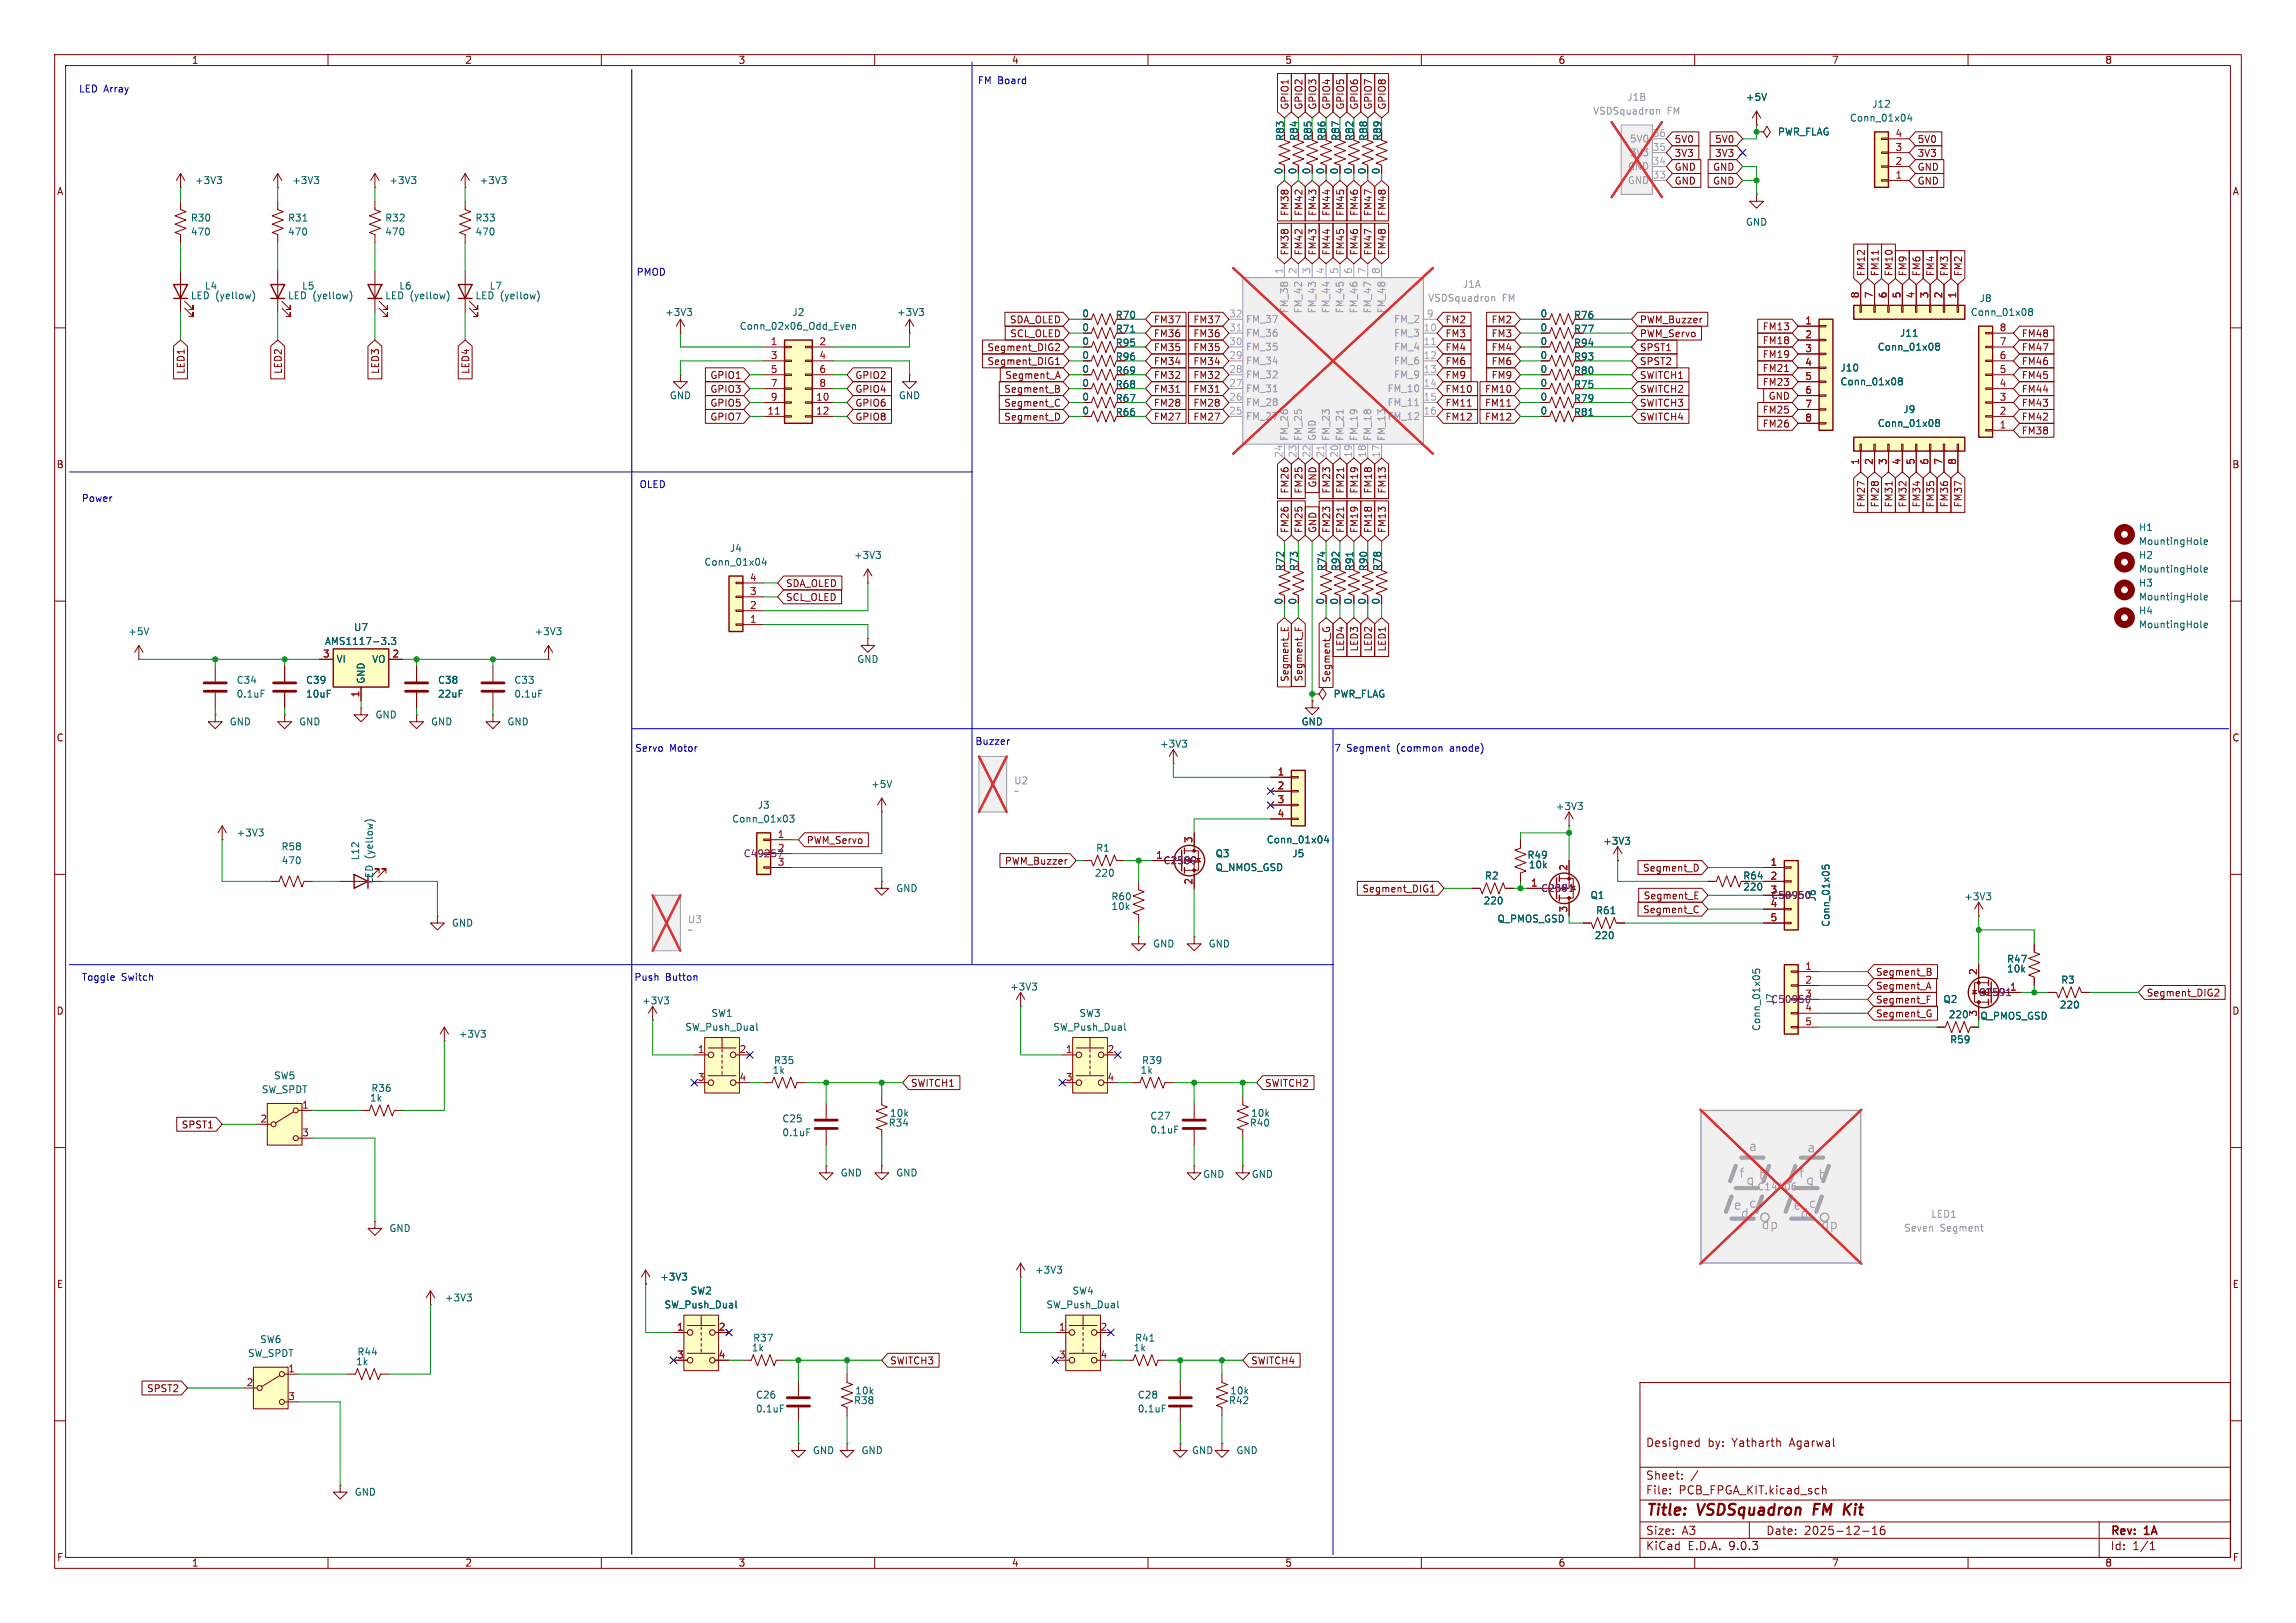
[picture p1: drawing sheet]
<svg xmlns="http://www.w3.org/2000/svg" width="420mm" height="297mm" viewBox="0 0 420 297" stroke-linecap="round" stroke-linejoin="round" font-family="sans-serif">
<defs><g id="words">
<g font-size="2.8" fill="#840000">
<text x="301" y="277.9">Title:</text>
<text x="310.6" y="277.9">VSDSquadron</text>
<text x="332.6" y="277.9">FM</text>
<text x="338.9" y="277.9">Kit</text>
</g>
<g font-size="2.4" fill="#a1a1a1">
<text x="318.1" y="215.7">f</text>
<text x="319.8" y="210.8">a</text>
<text x="321.7" y="216">b</text>
<text x="329" y="215.7">f</text>
<text x="330.5" y="211.1">a</text>
<text x="332.6" y="216">b</text>
<text x="317.1" y="221.6">e c</text>
<text x="319.4" y="217">g</text>
<text x="328" y="221.6">e c</text>
<text x="330.3" y="217">g</text>
<text x="318.4" y="223.1">d</text>
<text x="322.2" y="225.1">dp</text>
<text x="329.3" y="223.1">d</text>
<text x="333.1" y="225.1">dp</text>
</g>
<g font-size="2.1" fill="#840000">
<text x="301" y="265">Designed</text>
<text x="312.4" y="265">by:</text>
<text x="316.9" y="265">Yatharth</text>
<text x="327.5" y="265">Agarwal</text>
<text x="301" y="273.7">File:</text>
<text x="301" y="271">Sheet:</text>
<text x="307.1" y="273.7">PCB_FPGA_KIT.kicad_sch</text>
<text x="301" y="281.1">Size:</text>
<text x="307.6" y="281.1">A3</text>
<text x="323" y="281.1">Date:</text>
<text x="330" y="281.1">2025-12-16</text>
<text x="386" y="281.3">Rev:</text>
<text x="392.4" y="281.3">1A</text>
<text x="301" y="283.9">KiCad</text>
<text x="308.7" y="283.9">E.D.A.</text>
<text x="316.3" y="283.9">9.0.3</text>
<text x="386" y="283.9">Id:</text>
<text x="390.1" y="283.9">1/1</text>
</g>
<g font-size="1.8" fill="#840000">
<text x="35" y="11.9">1</text>
<text x="85" y="11.9">2</text>
<text x="135" y="11.9">3</text>
<text x="185" y="11.9">4</text>
<text x="235" y="11.9">5</text>
<text x="285" y="11.9">6</text>
<text x="335" y="11.9">7</text>
<text x="385" y="11.9">8</text>
<text x="235.9" y="20.2" transform="rotate(-90 235.9 20.2)">GPIO1</text>
<text x="238.4" y="20.2" transform="rotate(-90 238.4 20.2)">GPIO2</text>
<text x="241" y="20.2" transform="rotate(-90 241 20.2)">GPIO3</text>
<text x="243.5" y="20.2" transform="rotate(-90 243.5 20.2)">GPIO4</text>
<text x="246.1" y="20.2" transform="rotate(-90 246.1 20.2)">GPIO5</text>
<text x="248.6" y="20.2" transform="rotate(-90 248.6 20.2)">GPIO6</text>
<text x="251.1" y="20.2" transform="rotate(-90 251.1 20.2)">GPIO7</text>
<text x="253.7" y="20.2" transform="rotate(-90 253.7 20.2)">GPIO8</text>
<text x="235.1" y="25.9" transform="rotate(-90 235.1 25.9)">R83</text>
<text x="237.6" y="25.9" transform="rotate(-90 237.6 25.9)">R84</text>
<text x="240.1" y="25.9" transform="rotate(-90 240.1 25.9)">R85</text>
<text x="242.7" y="25.9" transform="rotate(-90 242.7 25.9)">R86</text>
<text x="245.2" y="25.9" transform="rotate(-90 245.2 25.9)">R87</text>
<text x="247.8" y="25.9" transform="rotate(-90 247.8 25.9)">R82</text>
<text x="250.3" y="25.9" transform="rotate(-90 250.3 25.9)">R88</text>
<text x="252.8" y="25.9" transform="rotate(-90 252.8 25.9)">R89</text>
<text x="306.2" y="28.9">3V3</text>
<text x="306.2" y="26.4">5V0</text>
<text x="313.6" y="26.4">5V0</text>
<text x="313.6" y="28.9">3V3</text>
<text x="350.7" y="26.4">5V0</text>
<text x="350.7" y="28.9">3V3</text>
<text x="10.3" y="35.9">A</text>
<text x="234.8" y="32" transform="rotate(-90 234.8 32)">0</text>
<text x="237.3" y="32" transform="rotate(-90 237.3 32)">0</text>
<text x="239.9" y="32" transform="rotate(-90 239.9 32)">0</text>
<text x="242.4" y="32" transform="rotate(-90 242.4 32)">0</text>
<text x="245" y="32" transform="rotate(-90 245 32)">0</text>
<text x="247.5" y="32" transform="rotate(-90 247.5 32)">0</text>
<text x="250" y="32" transform="rotate(-90 250 32)">0</text>
<text x="252.6" y="32" transform="rotate(-90 252.6 32)">0</text>
<text x="306.2" y="31.4">GND</text>
<text x="306.2" y="34">GND</text>
<text x="313.3" y="34">GND</text>
<text x="313.3" y="31.4">GND</text>
<text x="350.7" y="31.4">GND</text>
<text x="350.7" y="34">GND</text>
<text x="408.3" y="35.9">A</text>
<text x="235.9" y="39.6" transform="rotate(-90 235.9 39.6)">FM38</text>
<text x="238.4" y="39.6" transform="rotate(-90 238.4 39.6)">FM42</text>
<text x="241" y="39.6" transform="rotate(-90 241 39.6)">FM43</text>
<text x="243.5" y="39.6" transform="rotate(-90 243.5 39.6)">FM44</text>
<text x="246.1" y="39.6" transform="rotate(-90 246.1 39.6)">FM45</text>
<text x="248.6" y="39.6" transform="rotate(-90 248.6 39.6)">FM46</text>
<text x="251.1" y="39.6" transform="rotate(-90 251.1 39.6)">FM47</text>
<text x="253.7" y="39.6" transform="rotate(-90 253.7 39.6)">FM48</text>
<text x="235.9" y="46.8" transform="rotate(-90 235.9 46.8)">FM38</text>
<text x="238.4" y="46.8" transform="rotate(-90 238.4 46.8)">FM42</text>
<text x="241" y="46.8" transform="rotate(-90 241 46.8)">FM43</text>
<text x="243.5" y="46.8" transform="rotate(-90 243.5 46.8)">FM44</text>
<text x="246.1" y="46.8" transform="rotate(-90 246.1 46.8)">FM45</text>
<text x="248.6" y="46.8" transform="rotate(-90 248.6 46.8)">FM46</text>
<text x="251.1" y="46.8" transform="rotate(-90 251.1 46.8)">FM47</text>
<text x="253.7" y="46.8" transform="rotate(-90 253.7 46.8)">FM48</text>
<text x="341.3" y="50.6" transform="rotate(-90 341.3 50.6)">FM12</text>
<text x="343.9" y="50.6" transform="rotate(-90 343.9 50.6)">FM11</text>
<text x="346.4" y="50.6" transform="rotate(-90 346.4 50.6)">FM10</text>
<text x="348.9" y="50.6" transform="rotate(-90 348.9 50.6)">FM9</text>
<text x="351.5" y="50.6" transform="rotate(-90 351.5 50.6)">FM6</text>
<text x="354" y="50.6" transform="rotate(-90 354 50.6)">FM4</text>
<text x="356.6" y="50.6" transform="rotate(-90 356.6 50.6)">FM3</text>
<text x="359.1" y="50.6" transform="rotate(-90 359.1 50.6)">FM2</text>
<text x="184.6" y="59.4">SDA_OLED</text>
<text x="197.9" y="58.3">0</text>
<text x="204" y="58.5">R70</text>
<text x="211" y="59.4">FM37</text>
<text x="218.2" y="59.4">FM37</text>
<text x="264.3" y="59.4">FM2</text>
<text x="272.7" y="59.4">FM2</text>
<text x="281.7" y="58.3">0</text>
<text x="287.8" y="58.5">R76</text>
<text x="299.9" y="59.4">PWM_Buzzer</text>
<text x="180.5" y="64.5">Segment_DIG2</text>
<text x="184.7" y="61.9">SCL_OLED</text>
<text x="197.9" y="63.3">0</text>
<text x="197.9" y="60.8">0</text>
<text x="197.9" y="65.9">0</text>
<text x="204" y="63.6">R95</text>
<text x="204" y="61.1">R71</text>
<text x="211" y="64.5">FM35</text>
<text x="211" y="61.9">FM36</text>
<text x="218.2" y="64.5">FM35</text>
<text x="218.2" y="61.9">FM36</text>
<text x="264.3" y="61.9">FM3</text>
<text x="264.3" y="64.5">FM4</text>
<text x="272.7" y="64.5">FM4</text>
<text x="272.7" y="61.9">FM3</text>
<text x="281.7" y="60.8">0</text>
<text x="281.7" y="63.3">0</text>
<text x="281.7" y="65.9">0</text>
<text x="287.8" y="61.1">R77</text>
<text x="287.8" y="63.6">R94</text>
<text x="299.9" y="64.5">SPST1</text>
<text x="299.9" y="61.9">PWM_Servo</text>
<text x="322.3" y="65.7">FM19</text>
<text x="322.3" y="60.6">FM13</text>
<text x="322.3" y="63.2">FM18</text>
<text x="369.7" y="64.5">FM47</text>
<text x="369.7" y="61.9">FM48</text>
<text x="34" y="68.5" transform="rotate(-90 34 68.5)">LED1</text>
<text x="51.8" y="68.5" transform="rotate(-90 51.8 68.5)">LED2</text>
<text x="69.5" y="68.5" transform="rotate(-90 69.5 68.5)">LED3</text>
<text x="86" y="68.5" transform="rotate(-90 86 68.5)">LED4</text>
<text x="129.8" y="69.5">GPIO1</text>
<text x="156.4" y="69.5">GPIO2</text>
<text x="180.5" y="67">Segment_DIG1</text>
<text x="183.8" y="69.5">Segment_A</text>
<text x="197.9" y="71">0</text>
<text x="197.9" y="68.4">0</text>
<text x="204" y="71.2">R68</text>
<text x="204" y="68.7">R69</text>
<text x="204" y="66.1">R96</text>
<text x="211" y="69.5">FM32</text>
<text x="211" y="67">FM34</text>
<text x="218.2" y="69.5">FM32</text>
<text x="218.2" y="67">FM34</text>
<text x="264.3" y="67">FM6</text>
<text x="264.3" y="69.5">FM9</text>
<text x="272.7" y="69.5">FM9</text>
<text x="272.7" y="67">FM6</text>
<text x="281.7" y="68.4">0</text>
<text x="281.7" y="71">0</text>
<text x="287.8" y="66.1">R93</text>
<text x="287.8" y="68.7">R80</text>
<text x="287.8" y="71.2">R75</text>
<text x="299.9" y="69.5">SWITCH1</text>
<text x="299.9" y="67">SPST2</text>
<text x="322.3" y="70.8">FM23</text>
<text x="322.3" y="68.3">FM21</text>
<text x="369.7" y="69.5">FM45</text>
<text x="369.7" y="67">FM46</text>
<text x="129.8" y="77.2">GPIO7</text>
<text x="129.8" y="74.6">GPIO5</text>
<text x="129.8" y="72.1">GPIO3</text>
<text x="156.4" y="74.6">GPIO6</text>
<text x="156.4" y="77.2">GPIO8</text>
<text x="156.4" y="72.1">GPIO4</text>
<text x="183.6" y="77.2">Segment_D</text>
<text x="183.6" y="74.6">Segment_C</text>
<text x="183.6" y="72.1">Segment_B</text>
<text x="197.9" y="76">0</text>
<text x="197.9" y="73.5">0</text>
<text x="204" y="76.3">R66</text>
<text x="204" y="73.8">R67</text>
<text x="211" y="77.2">FM27</text>
<text x="211" y="72.1">FM31</text>
<text x="211" y="74.6">FM28</text>
<text x="218.2" y="77.2">FM27</text>
<text x="218.2" y="74.6">FM28</text>
<text x="218.2" y="72.1">FM31</text>
<text x="264.3" y="72.1">FM10</text>
<text x="264.3" y="77.2">FM12</text>
<text x="264.3" y="74.6">FM11</text>
<text x="271.5" y="77.2">FM12</text>
<text x="271.5" y="72.1">FM10</text>
<text x="271.5" y="74.6">FM11</text>
<text x="281.7" y="73.5">0</text>
<text x="281.7" y="76">0</text>
<text x="287.8" y="73.8">R79</text>
<text x="287.8" y="76.3">R81</text>
<text x="299.9" y="72.1">SWITCH2</text>
<text x="299.9" y="74.6">SWITCH3</text>
<text x="299.9" y="77.2">SWITCH4</text>
<text x="322.3" y="75.9">FM25</text>
<text x="323.4" y="73.3">GND</text>
<text x="369.7" y="74.6">FM43</text>
<text x="369.7" y="72.1">FM44</text>
<text x="369.7" y="77.2">FM42</text>
<text x="322.3" y="78.4">FM26</text>
<text x="369.7" y="79.7">FM38</text>
<text x="10.3" y="85.9">B</text>
<text x="241" y="89.3" transform="rotate(-90 241 89.3)">GND</text>
<text x="408.2" y="85.9">B</text>
<text x="235.9" y="90.4" transform="rotate(-90 235.9 90.4)">FM26</text>
<text x="238.4" y="90.4" transform="rotate(-90 238.4 90.4)">FM25</text>
<text x="243.5" y="90.4" transform="rotate(-90 243.5 90.4)">FM23</text>
<text x="246.1" y="90.4" transform="rotate(-90 246.1 90.4)">FM21</text>
<text x="248.6" y="90.4" transform="rotate(-90 248.6 90.4)">FM19</text>
<text x="251.1" y="90.4" transform="rotate(-90 251.1 90.4)">FM18</text>
<text x="253.7" y="90.4" transform="rotate(-90 253.7 90.4)">FM13</text>
<text x="341.3" y="93" transform="rotate(-90 341.3 93)">FM27</text>
<text x="343.9" y="93" transform="rotate(-90 343.9 93)">FM28</text>
<text x="346.4" y="93" transform="rotate(-90 346.4 93)">FM31</text>
<text x="348.9" y="93" transform="rotate(-90 348.9 93)">FM32</text>
<text x="351.5" y="93" transform="rotate(-90 351.5 93)">FM34</text>
<text x="354" y="93" transform="rotate(-90 354 93)">FM35</text>
<text x="356.6" y="93" transform="rotate(-90 356.6 93)">FM36</text>
<text x="359.1" y="93" transform="rotate(-90 359.1 93)">FM37</text>
<text x="235.9" y="97.6" transform="rotate(-90 235.9 97.6)">FM26</text>
<text x="238.4" y="97.6" transform="rotate(-90 238.4 97.6)">FM25</text>
<text x="241" y="97.6" transform="rotate(-90 241 97.6)">GND</text>
<text x="243.5" y="97.6" transform="rotate(-90 243.5 97.6)">FM23</text>
<text x="246.1" y="97.6" transform="rotate(-90 246.1 97.6)">FM21</text>
<text x="248.6" y="97.6" transform="rotate(-90 248.6 97.6)">FM19</text>
<text x="251.1" y="97.6" transform="rotate(-90 251.1 97.6)">FM18</text>
<text x="253.7" y="97.6" transform="rotate(-90 253.7 97.6)">FM13</text>
<text x="143.7" y="107.6">SDA_OLED</text>
<text x="235.1" y="104.6" transform="rotate(-90 235.1 104.6)">R72</text>
<text x="237.6" y="104.6" transform="rotate(-90 237.6 104.6)">R73</text>
<text x="242.7" y="104.6" transform="rotate(-90 242.7 104.6)">R74</text>
<text x="245.2" y="104.6" transform="rotate(-90 245.2 104.6)">R92</text>
<text x="247.8" y="104.6" transform="rotate(-90 247.8 104.6)">R91</text>
<text x="250.3" y="104.6" transform="rotate(-90 250.3 104.6)">R90</text>
<text x="252.8" y="104.6" transform="rotate(-90 252.8 104.6)">R78</text>
<text x="143.7" y="110.2">SCL_OLED</text>
<text x="234.8" y="110.7" transform="rotate(-90 234.8 110.7)">0</text>
<text x="237.3" y="110.7" transform="rotate(-90 237.3 110.7)">0</text>
<text x="242.4" y="110.7" transform="rotate(-90 242.4 110.7)">0</text>
<text x="245" y="110.7" transform="rotate(-90 245 110.7)">0</text>
<text x="247.5" y="110.7" transform="rotate(-90 247.5 110.7)">0</text>
<text x="250" y="110.7" transform="rotate(-90 250 110.7)">0</text>
<text x="252.6" y="110.7" transform="rotate(-90 252.6 110.7)">0</text>
<text x="246.1" y="119.3" transform="rotate(-90 246.1 119.3)">LED4</text>
<text x="248.6" y="119.3" transform="rotate(-90 248.6 119.3)">LED3</text>
<text x="251.1" y="119.3" transform="rotate(-90 251.1 119.3)">LED2</text>
<text x="253.7" y="119.3" transform="rotate(-90 253.7 119.3)">LED1</text>
<text x="235.9" y="124.9" transform="rotate(-90 235.9 124.9)">Segment_E</text>
<text x="238.4" y="124.8" transform="rotate(-90 238.4 124.8)">Segment_F</text>
<text x="243.5" y="125" transform="rotate(-90 243.5 125)">Segment_G</text>
<text x="10.3" y="135.9">C</text>
<text x="408.2" y="135.9">C</text>
<text x="147.5" y="154.6">PWM_Servo</text>
<text x="183.7" y="158.4">PWM_Buzzer</text>
<text x="300.4" y="159.7">Segment_D</text>
<text x="318.8" y="161.1">R64</text>
<text x="249.1" y="163.5">Segment_DIG1</text>
<text x="300.4" y="167.3">Segment_C</text>
<text x="300.6" y="164.8">Segment_E</text>
<text x="343.1" y="178.8">Segment_B</text>
<text x="10.3" y="185.9">D</text>
<text x="343.1" y="181.3">Segment_A</text>
<text x="343.1" y="183.8">Segment_F</text>
<text x="392.6" y="182.6">Segment_DIG2</text>
<text x="408.2" y="185.9">D</text>
<text x="343.1" y="186.4">Segment_G</text>
<text x="166.5" y="199.1">SWITCH1</text>
<text x="231.3" y="199.1">SWITCH2</text>
<text x="33.1" y="206.7">SPST1</text>
<text x="10.3" y="235.9">E</text>
<text x="408.3" y="235.9">E</text>
<text x="162.7" y="249.9">SWITCH3</text>
<text x="228.8" y="249.9">SWITCH4</text>
<text x="26.8" y="255">SPST2</text>
<text x="10.3" y="285.9">F</text>
<text x="35" y="286.9">1</text>
<text x="85" y="286.9">2</text>
<text x="135" y="286.9">3</text>
<text x="185" y="286.9">4</text>
<text x="235" y="286.9">5</text>
<text x="285" y="286.9">6</text>
<text x="335" y="286.9">7</text>
<text x="385" y="286.9">8</text>
<text x="408.3" y="285.9">F</text>
</g>
<g font-size="1.8" fill="#0000c2">
<text x="14.4" y="17.1">LED Array</text>
<text x="178.8" y="15.6">FM Board</text>
<text x="116.4" y="50.7">PMOD</text>
<text x="116.9" y="89.5">OLED</text>
<text x="14.9" y="92.1">Power</text>
<text x="116.1" y="137.8">Servo</text>
<text x="122.5" y="137.8">Motor</text>
<text x="178.3" y="136.5">Buzzer</text>
<text x="244" y="137.8">7</text>
<text x="246.3" y="137.8">Segment</text>
<text x="255.6" y="137.8">(common</text>
<text x="265.5" y="137.8">anode)</text>
<text x="14.9" y="179.7">Toggle</text>
<text x="22.2" y="179.7">Switch</text>
<text x="116" y="179.7">Push</text>
<text x="121.7" y="179.7">Button</text>
</g>
<g font-size="1.8" fill="#989898">
<text x="291.3" y="21.2">VSDSquadron</text>
<text x="297.6" y="18.6">J1B</text>
<text x="304.9" y="21.2">FM</text>
<text x="298" y="26.3">5V0</text>
<text x="298" y="28.8">3V3</text>
<text x="297.7" y="31.3">GND</text>
<text x="297.7" y="33.9">GND</text>
<text x="267.5" y="52.9">J1A</text>
<text x="227.8" y="59.3">FM_37</text>
<text x="235.8" y="57.4" transform="rotate(-90 235.8 57.4)">FM_38</text>
<text x="238.4" y="57.4" transform="rotate(-90 238.4 57.4)">FM_42</text>
<text x="240.9" y="57.4" transform="rotate(-90 240.9 57.4)">FM_43</text>
<text x="243.4" y="57.4" transform="rotate(-90 243.4 57.4)">FM_44</text>
<text x="246" y="57.4" transform="rotate(-90 246 57.4)">FM_45</text>
<text x="248.5" y="57.4" transform="rotate(-90 248.5 57.4)">FM_46</text>
<text x="251.1" y="57.4" transform="rotate(-90 251.1 57.4)">FM_47</text>
<text x="253.6" y="57.4" transform="rotate(-90 253.6 57.4)">FM_48</text>
<text x="254.9" y="59.3">FM_2</text>
<text x="261.2" y="55.4">VSDSquadron</text>
<text x="274.8" y="55.4">FM</text>
<text x="227.8" y="61.8">FM_36</text>
<text x="227.8" y="64.4">FM_35</text>
<text x="254.9" y="61.8">FM_3</text>
<text x="254.9" y="64.4">FM_4</text>
<text x="227.8" y="66.9">FM_34</text>
<text x="227.8" y="69.4">FM_32</text>
<text x="227.8" y="72">FM_31</text>
<text x="253.7" y="72">FM_10</text>
<text x="254.9" y="66.9">FM_6</text>
<text x="254.9" y="69.4">FM_9</text>
<text x="227.8" y="74.5">FM_28</text>
<text x="227.8" y="77.1">FM_27</text>
<text x="253.7" y="74.5">FM_11</text>
<text x="253.7" y="77.1">FM_12</text>
<text x="235.8" y="80.8" transform="rotate(-90 235.8 80.8)">FM_26</text>
<text x="238.4" y="80.8" transform="rotate(-90 238.4 80.8)">FM_25</text>
<text x="240.9" y="80.8" transform="rotate(-90 240.9 80.8)">GND</text>
<text x="243.4" y="80.8" transform="rotate(-90 243.4 80.8)">FM_23</text>
<text x="246" y="80.8" transform="rotate(-90 246 80.8)">FM_21</text>
<text x="248.5" y="80.8" transform="rotate(-90 248.5 80.8)">FM_19</text>
<text x="251.1" y="80.8" transform="rotate(-90 251.1 80.8)">FM_18</text>
<text x="253.6" y="80.8" transform="rotate(-90 253.6 80.8)">FM_13</text>
<text x="185.4" y="143.7">U2</text>
<text x="125.7" y="171">~</text>
<text x="125.7" y="169.1">U3</text>
<text x="348.2" y="225.6">Seven</text>
<text x="353.2" y="223">LED1</text>
<text x="354.9" y="225.6">Segment</text>
</g>
<g font-size="1.8" fill="#006464">
<text x="319.3" y="18.6">+5V</text>
<text x="338.3" y="22.5">Conn_01x04</text>
<text x="342.4" y="19.9">J12</text>
<text x="325.1" y="25">PWR_FLAG</text>
<text x="35.6" y="33.9">+3V3</text>
<text x="53.3" y="33.9">+3V3</text>
<text x="71.1" y="33.9">+3V3</text>
<text x="87.6" y="33.9">+3V3</text>
<text x="34.8" y="40.7">R30</text>
<text x="52.6" y="40.7">R31</text>
<text x="70.4" y="40.7">R32</text>
<text x="86.9" y="40.7">R33</text>
<text x="319.3" y="41.5">GND</text>
<text x="34.8" y="43.3">470</text>
<text x="52.6" y="43.3">470</text>
<text x="70.4" y="43.3">470</text>
<text x="86.9" y="43.3">470</text>
<text x="37.4" y="53.2">L4</text>
<text x="55.2" y="53.2">L5</text>
<text x="72.9" y="53.2">L6</text>
<text x="89.5" y="53.2">L7</text>
<text x="34.8" y="55">LED (yellow)</text>
<text x="52.6" y="55">LED (yellow)</text>
<text x="70.4" y="55">LED (yellow)</text>
<text x="86.9" y="55">LED (yellow)</text>
<text x="121.6" y="58">+3V3</text>
<text x="144.9" y="58">J2</text>
<text x="164" y="58">+3V3</text>
<text x="360.4" y="58">Conn_01x08</text>
<text x="362" y="55.5">J8</text>
<text x="135.2" y="60.6">Conn_02x06_Odd_Even</text>
<text x="343.4" y="64.4">Conn_01x08</text>
<text x="347.5" y="61.8">J11</text>
<text x="336.6" y="70.7">Conn_01x08</text>
<text x="336.6" y="68.2">J10</text>
<text x="122.4" y="73.3">GND</text>
<text x="164.3" y="73.3">GND</text>
<text x="348.1" y="75.8">J9</text>
<text x="343.4" y="78.3">Conn_01x08</text>
<text x="133.4" y="101.2">J4</text>
<text x="391.2" y="97.4">H1</text>
<text x="391.2" y="99.9">MountingHole</text>
<text x="128.7" y="103.7">Conn_01x04</text>
<text x="156.1" y="102.5">+3V3</text>
<text x="391.2" y="102.5">H2</text>
<text x="391.2" y="105">MountingHole</text>
<text x="391.2" y="107.5">H3</text>
<text x="391.2" y="112.6">H4</text>
<text x="391.2" y="110.1">MountingHole</text>
<text x="23.4" y="116.4">+5V</text>
<text x="59.3" y="118.2">AMS1117-3.3</text>
<text x="64.7" y="115.7">U7</text>
<text x="97.7" y="116.4">+3V3</text>
<text x="391.2" y="115.2">MountingHole</text>
<text x="43.2" y="125.3">C34</text>
<text x="55.9" y="125.3">C39</text>
<text x="61.5" y="121.5">VI</text>
<text x="66.9" y="125.2" transform="rotate(-90 66.9 125.2)">GND</text>
<text x="68" y="121.5">VO</text>
<text x="80" y="125.3">C38</text>
<text x="94" y="125.3">C33</text>
<text x="156.7" y="121.5">GND</text>
<text x="43.2" y="127.9">0.1uF</text>
<text x="55.9" y="127.9">10uF</text>
<text x="68.6" y="131.7">GND</text>
<text x="80" y="127.9">22uF</text>
<text x="94" y="127.9">0.1uF</text>
<text x="243.8" y="127.9">PWR_FLAG</text>
<text x="41.9" y="132.9">GND</text>
<text x="54.6" y="132.9">GND</text>
<text x="78.7" y="132.9">GND</text>
<text x="92.7" y="132.9">GND</text>
<text x="212.1" y="137">+3V3</text>
<text x="238" y="132.9">GND</text>
<text x="138.5" y="148.2">J3</text>
<text x="159.3" y="144.4">+5V</text>
<text x="284.5" y="148.4">+3V3</text>
<text x="43.2" y="153.3">+3V3</text>
<text x="51.4" y="155.8">R58</text>
<text x="133.8" y="150.7">Conn_01x03</text>
<text x="231.6" y="154.5">Conn_01x04</text>
<text x="293.2" y="154.8">+3V3</text>
<text x="51.4" y="158.3">470</text>
<text x="65.9" y="157.5" transform="rotate(-90 65.9 157.5)">L12</text>
<text x="68.4" y="161.8" transform="rotate(-90 68.4 161.8)">LED (yellow)</text>
<text x="200.2" y="160.6">220</text>
<text x="200.4" y="156.1">R1</text>
<text x="222.3" y="159.6">Q_NMOS_GSD</text>
<text x="222.3" y="157.1">Q3</text>
<text x="236.3" y="157.1">J5</text>
<text x="271.5" y="161.1">R2</text>
<text x="279.3" y="157.3">R49</text>
<text x="279.5" y="159.1">10k</text>
<text x="163.8" y="163.4">GND</text>
<text x="203.2" y="166.7">10k</text>
<text x="203.2" y="164.9">R60</text>
<text x="271.3" y="165.7">220</text>
<text x="290.8" y="164.7">Q1</text>
<text x="291.9" y="167.5">R61</text>
<text x="318.8" y="163.2">220</text>
<text x="359.2" y="164.9">+3V3</text>
<text x="82.6" y="169.8">GND</text>
<text x="210.8" y="173.6">GND</text>
<text x="221" y="173.6">GND</text>
<text x="273.8" y="169">Q_PMOS_GSD</text>
<text x="291.6" y="172.1">220</text>
<text x="334.9" y="169.7" transform="rotate(-90 334.9 169.7)">Conn_01x05</text>
<text x="367" y="178.2">10k</text>
<text x="367" y="176.4">R47</text>
<text x="117.4" y="184">+3V3</text>
<text x="184.7" y="181.5">+3V3</text>
<text x="355.4" y="183.7">Q2</text>
<text x="376.7" y="184.8">220</text>
<text x="376.9" y="180.2">R3</text>
<text x="83.8" y="190.1">+3V3</text>
<text x="125.3" y="188.8">SW_Push_Dual</text>
<text x="130" y="186.3">SW1</text>
<text x="192.6" y="188.8">SW_Push_Dual</text>
<text x="197.4" y="186.3">SW3</text>
<text x="322.2" y="188.8" transform="rotate(-90 322.2 188.8)">Conn_01x05</text>
<text x="356.4" y="186.5">220</text>
<text x="356.6" y="191.1">R59</text>
<text x="361.7" y="186.1" transform="rotate(-90 361.7 186.1)">3</text>
<text x="362.2" y="186.8">Q_PMOS_GSD</text>
<text x="50" y="197.7">SW5</text>
<text x="141.2" y="196.7">1k</text>
<text x="141.5" y="194.9">R35</text>
<text x="208.5" y="196.7">1k</text>
<text x="208.8" y="194.9">R39</text>
<text x="47.8" y="200.3">SW_SPDT</text>
<text x="67.6" y="201.8">1k</text>
<text x="67.8" y="200">R36</text>
<text x="143" y="205.6">C25</text>
<text x="143" y="208.1">0.1uF</text>
<text x="162.5" y="206.3">R34</text>
<text x="162.7" y="204.6">10k</text>
<text x="210.3" y="205.1">C27</text>
<text x="210.3" y="207.6">0.1uF</text>
<text x="228.5" y="206.3">R40</text>
<text x="228.7" y="204.6">10k</text>
<text x="153.7" y="215.5">GND</text>
<text x="163.8" y="215.5">GND</text>
<text x="220" y="215.7">GND</text>
<text x="228.9" y="215.7">GND</text>
<text x="71.1" y="225.7">GND</text>
<text x="189.2" y="233.3">+3V3</text>
<text x="81.3" y="238.4">+3V3</text>
<text x="120.7" y="234.5">+3V3</text>
<text x="121.5" y="239.6">SW_Push_Dual</text>
<text x="126.2" y="237.1">SW2</text>
<text x="191.3" y="239.6">SW_Push_Dual</text>
<text x="196.1" y="237.1">SW4</text>
<text x="47.5" y="246">SW6</text>
<text x="137.7" y="245.7">R37</text>
<text x="207.5" y="245.7">R41</text>
<text x="45.3" y="248.5">SW_SPDT</text>
<text x="65" y="250">1k</text>
<text x="65.3" y="248.3">R44</text>
<text x="137.4" y="247.5">1k</text>
<text x="207.3" y="247.5">1k</text>
<text x="138.2" y="256.1">C26</text>
<text x="156.1" y="257.1">R38</text>
<text x="156.4" y="255.4">10k</text>
<text x="208" y="256.1">C28</text>
<text x="224.7" y="257.1">R42</text>
<text x="224.9" y="255.4">10k</text>
<text x="138.2" y="258.7">0.1uF</text>
<text x="208" y="258.7">0.1uF</text>
<text x="148.6" y="266.3">GND</text>
<text x="157.5" y="266.3">GND</text>
<text x="217.9" y="266.3">GND</text>
<text x="226.1" y="266.3">GND</text>
<text x="64.8" y="273.9">GND</text>
</g>
<g font-size="1.8" fill="#aaa">
<text x="302.2" y="25.1">36</text>
<text x="302.2" y="27.7">35</text>
<text x="302.2" y="30.2">34</text>
<text x="302.2" y="32.8">33</text>
<text x="234.7" y="50.2" transform="rotate(-90 234.7 50.2)">1</text>
<text x="237.2" y="50.2" transform="rotate(-90 237.2 50.2)">2</text>
<text x="239.8" y="50.2" transform="rotate(-90 239.8 50.2)">3</text>
<text x="242.3" y="50.2" transform="rotate(-90 242.3 50.2)">4</text>
<text x="244.9" y="50.2" transform="rotate(-90 244.9 50.2)">5</text>
<text x="247.4" y="50.2" transform="rotate(-90 247.4 50.2)">6</text>
<text x="249.9" y="50.2" transform="rotate(-90 249.9 50.2)">7</text>
<text x="252.5" y="50.2" transform="rotate(-90 252.5 50.2)">8</text>
<text x="224.7" y="58.2">32</text>
<text x="260.9" y="58.2">9</text>
<text x="224.7" y="60.7">31</text>
<text x="224.7" y="63.2">30</text>
<text x="224.7" y="65.8">29</text>
<text x="260.3" y="60.7">10</text>
<text x="260.3" y="63.2">11</text>
<text x="260.3" y="65.8">12</text>
<text x="224.7" y="68.3">28</text>
<text x="224.7" y="70.9">27</text>
<text x="260.3" y="68.3">13</text>
<text x="260.3" y="70.9">14</text>
<text x="224.7" y="73.4">26</text>
<text x="224.7" y="75.9">25</text>
<text x="260.3" y="73.4">15</text>
<text x="260.3" y="75.9">16</text>
<text x="234.7" y="83.9" transform="rotate(-90 234.7 83.9)">24</text>
<text x="237.2" y="83.9" transform="rotate(-90 237.2 83.9)">23</text>
<text x="239.8" y="83.9" transform="rotate(-90 239.8 83.9)">22</text>
<text x="242.3" y="83.9" transform="rotate(-90 242.3 83.9)">21</text>
<text x="244.9" y="83.9" transform="rotate(-90 244.9 83.9)">20</text>
<text x="247.4" y="83.9" transform="rotate(-90 247.4 83.9)">19</text>
<text x="249.9" y="83.9" transform="rotate(-90 249.9 83.9)">18</text>
<text x="252.5" y="83.9" transform="rotate(-90 252.5 83.9)">17</text>
</g>
<g font-size="1.8" fill="#a90000">
<text x="346.6" y="27.7">3</text>
<text x="346.6" y="25.1">4</text>
<text x="346.6" y="32.8">1</text>
<text x="346.6" y="30.2">2</text>
<text x="330.1" y="59.4">1</text>
<text x="340.1" y="54.7" transform="rotate(-90 340.1 54.7)">8</text>
<text x="342.6" y="54.7" transform="rotate(-90 342.6 54.7)">7</text>
<text x="345.2" y="54.7" transform="rotate(-90 345.2 54.7)">6</text>
<text x="347.7" y="54.7" transform="rotate(-90 347.7 54.7)">5</text>
<text x="350.3" y="54.7" transform="rotate(-90 350.3 54.7)">4</text>
<text x="352.8" y="54.7" transform="rotate(-90 352.8 54.7)">3</text>
<text x="355.3" y="54.7" transform="rotate(-90 355.3 54.7)">2</text>
<text x="357.9" y="54.7" transform="rotate(-90 357.9 54.7)">1</text>
<text x="140.9" y="63.2">1</text>
<text x="140.9" y="65.8">3</text>
<text x="149.8" y="63.2">2</text>
<text x="149.8" y="65.8">4</text>
<text x="330.1" y="62">2</text>
<text x="330.1" y="64.5">3</text>
<text x="365.7" y="65.8">6</text>
<text x="365.7" y="63.2">7</text>
<text x="365.7" y="60.7">8</text>
<text x="140.9" y="68.3">5</text>
<text x="140.9" y="70.9">7</text>
<text x="149.8" y="68.3">6</text>
<text x="149.8" y="70.9">8</text>
<text x="330.1" y="67.1">4</text>
<text x="330.1" y="69.6">5</text>
<text x="365.7" y="70.9">4</text>
<text x="365.7" y="68.3">5</text>
<text x="140.3" y="75.9">11</text>
<text x="140.9" y="73.4">9</text>
<text x="149.2" y="73.4">10</text>
<text x="149.2" y="75.9">12</text>
<text x="330.1" y="72.1">6</text>
<text x="330.1" y="74.7">7</text>
<text x="330.1" y="77.2">8</text>
<text x="365.7" y="75.9">2</text>
<text x="365.7" y="73.4">3</text>
<text x="365.7" y="78.5">1</text>
<text x="340.1" y="85.2" transform="rotate(-90 340.1 85.2)">1</text>
<text x="342.6" y="85.2" transform="rotate(-90 342.6 85.2)">2</text>
<text x="345.2" y="85.2" transform="rotate(-90 345.2 85.2)">3</text>
<text x="347.7" y="85.2" transform="rotate(-90 347.7 85.2)">4</text>
<text x="350.3" y="85.2" transform="rotate(-90 350.3 85.2)">5</text>
<text x="352.8" y="85.2" transform="rotate(-90 352.8 85.2)">6</text>
<text x="355.3" y="85.2" transform="rotate(-90 355.3 85.2)">7</text>
<text x="357.9" y="85.2" transform="rotate(-90 357.9 85.2)">8</text>
<text x="137.1" y="106.4">4</text>
<text x="137.1" y="111.5">2</text>
<text x="137.1" y="109">3</text>
<text x="137.1" y="114">1</text>
<text x="59" y="120.4">3</text>
<text x="71.7" y="120.4">2</text>
<text x="65.8" y="127.7" transform="rotate(-90 65.8 127.7)">1</text>
<text x="233.6" y="142">1</text>
<text x="233.6" y="144.5">2</text>
<text x="233.6" y="147.1">3</text>
<text x="233.6" y="149.6">4</text>
<text x="142.2" y="153.4">1</text>
<text x="218.2" y="154.4" transform="rotate(-90 218.2 154.4)">3</text>
<text x="211.4" y="157.2">1</text>
<text x="218.2" y="162" transform="rotate(-90 218.2 162)">2</text>
<text x="286.8" y="159.5" transform="rotate(-90 286.8 159.5)">2</text>
<text x="323.8" y="158.5">1</text>
<text x="323.8" y="161">2</text>
<text x="280" y="162.3">1</text>
<text x="286.8" y="167.1" transform="rotate(-90 286.8 167.1)">3</text>
<text x="323.8" y="163.6">3</text>
<text x="323.8" y="166.1">4</text>
<text x="323.8" y="168.7">5</text>
<text x="330.1" y="177.5">1</text>
<text x="361.7" y="178.5" transform="rotate(-90 361.7 178.5)">2</text>
<text x="330.1" y="180.1">2</text>
<text x="367.6" y="181.4">1</text>
<text x="330.1" y="187.7">5</text>
<text x="127.6" y="192.8">1</text>
<text x="127.6" y="197.9">3</text>
<text x="135.2" y="192.8">2</text>
<text x="135.2" y="197.9">4</text>
<text x="194.9" y="192.8">1</text>
<text x="194.9" y="197.9">3</text>
<text x="202.5" y="192.8">2</text>
<text x="202.5" y="197.9">4</text>
<text x="55.2" y="202.9">1</text>
<text x="47.6" y="205.5">2</text>
<text x="55.2" y="208">3</text>
<text x="123.8" y="243.6">1</text>
<text x="131.4" y="243.6">2</text>
<text x="193.6" y="243.6">1</text>
<text x="201.2" y="243.6">2</text>
<text x="52.6" y="251.2">1</text>
<text x="123.8" y="248.7">3</text>
<text x="131.4" y="248.7">4</text>
<text x="193.6" y="248.7">3</text>
<text x="201.2" y="248.7">4</text>
<text x="45" y="253.7">2</text>
<text x="52.6" y="256.3">3</text>
</g>
<g font-size="1.8" fill="#840084">
<text x="142.2" y="156">2</text>
<text x="135.9" y="157.1">C49257</text>
<text x="142.2" y="158.5">3</text>
<text x="212.7" y="158.3">C2589</text>
<text x="282" y="163.4">C2591</text>
<text x="323.9" y="164.7">C50950</text>
<text x="332.3" y="165" transform="rotate(-90 332.3 165)">J6</text>
<text x="323.9" y="183.7">C50950</text>
<text x="324.7" y="184.1" transform="rotate(-90 324.7 184.1)">J7</text>
<text x="330.1" y="182.6">3</text>
<text x="330.1" y="185.2">4</text>
<text x="362" y="182.5">C2591</text>
</g>
<text font-size="1.8" fill="#a1a1a1" x="321.4" y="218">C14406</text>
</g></defs>
<g fill="none" stroke="#840000" stroke-width=".18">
<path d="M10 10h400v277h-400zM12 12h396v273h-396zM60 10v2M110 10v2M160 10v2M210 10v2M260 10v2M310 10v2M360 10v2M10 60h2M408 60h2M10 110h2"/>
<path d="M408 110h2M10 160h2M408 160h2M218.4 171.5v1.2h1.3l-1.3 1.3-1.2-1.3h1.2M218.4 171.5h.1M10 210h2M408 210h2M300 253h108v32h-108zM10 260h2M300 278.5h108M300 274.5h108M300 268.5h108"/>
<path d="M305.5 273.2v.2M305.5 272.5v.1M307.7 270.5v.2M307.7 269.8v.1M310.4 263.7l.4 .1M310.6 269.1l-1.3 1.9M310.8 263.2v1.5M310.8 264.6l-.4 .1M320 278.5v3M325.2 263.7l.4 .1 .1 .1v.8M333.4 271.9v1.5M333.4 272.5l.2-.1 .3 .1 .1 .9"/>
<path d="M342.5 279.7l.4-.4v1.5M344.7 279.3a.59 .59 0 0 0-.8 .6v.6l.2 .2 .4 .1 .2-.2 .1-.5-.1-.2h-.5l-.3 .2M384 278.5v6.5M408 260h2M60 285v2M110 285v2M160 285v2M210 285v2M260 285v2M300 281.5h108M310 285v2M340.7 280.2h1.2"/>
<path d="M342.5 280.8h.9M360 285v2M393.3 283.6h.9M393.3 282.5l.4-.4v1.5"/>
</g>
<path d="M332 275.2l-.3 2M337.7 276.1l.7 1.1M338.6 275.2l-1.3 1.1" fill="none" stroke="#840000" stroke-width=".4"/>
<path d="M128.9 189.9h6.4v10.1h-6.4z" fill="#ffffc2"/>
<g fill="none" stroke="#840000" stroke-width=".18">
<path d="M100.3 118.1l-.7 1.3M100.3 118.1l.8 1.3M100.3 118.1v2.6M76.2 130.8v1.3h1.3l-1.3 1.3-1.3-1.3h1.3M76.2 130.8h.1M76.2 121.9v2.8M76.2 126.7v2.8M90.2 130.8v1.3h1.2l-1.2 1.3-1.3-1.3h1.3M90.2 130.8h.1M90.2 121.9v2.8M90.2 126.7v2.8M100.3 120.7h.1"/>
<path d="M70.6 159.8v-.8h-.8h.8l-1.5 1.5M62.2 161.3h7.6M81.3 190.5h.1M81.3 188l-.8 1.2M81.3 188l.7 1.2M81.3 188v2.5M127 193h2.5M127 198.1h2.5M128.9 189.9h6.4v10.1h-6.4zM129.5 191.8h5.1M129.5 196.9h5.1M132.1 190v1.8"/>
<path d="M132.1 192v.5M132.1 193v.5M132.1 194.1v.5M132.1 195.1v.5M132.1 196.1v.5M134.6 193h2.6M134.6 198.1h2.6M135.9 248.9h1.5l.4-1 .8 2 .7-2 .8 2 .7-2 .8 2 .4-1h1.5M146 252.7v2.8M146 257.6v2.7"/>
<circle cx="130" cy="198.1" r=".51"/>
<circle cx="130" cy="193" r=".51"/>
<circle cx="134.1" cy="198.1" r=".51"/>
<circle cx="134.1" cy="193" r=".51"/>
</g>
<path d="M101.8 114.9h.8l-.4 .5M102.4 115.4l.2 .2v.3l-.2 .2M98.6 126.3h.6M66.7 150.4a1.46 1.46 0 0 1 1.9 0M88 188.5h.8l-.5 .5M88.5 189l.3 .3v.3l-.3 .2M138.4 187.3v1.1l.2 .1M142.8 257.1h.6" fill="none" stroke="#006464" stroke-width=".18"/>
<path d="M74.2 125h4M74.2 126.5h4M88.1 125h4.1M88.1 126.5h4.1M144 255.8h4.1M144 257.3h4.1" fill="none" stroke="#840000" stroke-width=".51"/>
<path d="M64.8 160l2.5 1.3-2.5 1.3zM67.3 160v2.6" fill="none" stroke="#840000" stroke-width=".25"/>
<path d="M61 118.7h10.1v7h-10.1z" fill="#ffffc2"/>
<path d="M61 118.7h10.1v7h-10.1z" fill="none" stroke="#840000" stroke-width=".25"/>
<path d="M58.4 120.7h2.6M66 129.5v1.3h1.3l-1.3 1.3-1.2-1.3h1.2M66 129.5h.1M66 125.7v2.6M71.1 120.7h2.6M78.7 238.8h.1M78.7 236.2l-.7 1.3M78.7 236.2l.8 1.3M78.7 236.2v2.6M63.5 251.5h1.5l.4-1.1 .8 2.1 .7-2.1 .8 2.1 .8-2.1 .7 2.1 .4-1h1.5M62.2 271.8v1.2h1.3l-1.3 1.3-1.2-1.3h1.2M62.2 271.8h.1" fill="none" stroke="#840000" stroke-width=".18"/>
<path d="M71.1 117.8v.1M71.6 116.7h.8l-.4 .4 .3 .2v.5l-.2 .1-.5-.1M85.4 236.8h.8l-.4 .5M86 237.3l.2 .2v.3l-.2 .3" fill="none" stroke="#006464" stroke-width=".18"/>
<path d="M125.1 240.7h6.3v10.1h-6.3z" fill="#ffffc2"/>
<g fill="none" stroke="#840000" stroke-width=".18">
<path d="M321.3 35.6v1.2h1.3l-1.3 1.3-1.3-1.3h1.3M321.3 35.6h.1M321.3 22.9h.1M321.3 24.1h1.3l.6-1 .6 1-.6 1-.6-1M321.3 24.1h.1M321.3 20.3l-.8 1.3M321.3 20.3l.8 1.3M321.3 20.3v2.6M207 198.1h1.5l.4-1 .8 2 .7-2 .8 2 .8-2 .7 2 .4-1h1.5M66 203.2h1.6l.3-1 .8 2 .8-2 .7 2 .8-2 .8 2 .3-1h1.6M151.1 201.9v2.8M151.1 206.8v2.8"/>
<path d="M161.3 200.7v1.5l1 .4-2 .7 2 .8-2 .8 2 .7-2 .8 1 .4v1.5M218.4 213.4v1.2h1.3l-1.3 1.3-1.2-1.3h1.2M218.4 213.4h.1M218.4 201.9v2.8M218.4 206.8v2.8M227.3 213.4v1.2h1.3l-1.3 1.3-1.2-1.3h1.2M227.3 213.4h.1M227.3 200.7v1.5l1 .4-2 .7 2 .8-2 .8 2 .7-2 .8 1 .4v1.5M68.6 223.5v1.3h1.2l-1.2 1.3-1.3-1.3h1.3M68.6 223.5h.1M118.1 234.9h.1M118.1 232.4l-.8 1.3"/>
<path d="M118.1 232.4l.8 1.3M118.1 232.4v2.5M123.2 243.8h2.5M123.2 248.9h2.5M125.1 240.7h6.3v10.1h-6.3zM125.7 242.6h5.1M125.7 247.6h5.1M128.3 240.8v1.8M128.3 242.8v.5M128.3 243.8v.5M128.3 244.9v.5M128.3 245.9v.5"/>
<path d="M128.3 246.9v.5M130.8 243.8h2.5M130.8 248.9h2.5M223.5 251.5v1.5l1 .4-2 .7 2 .8-2 .8 2 .7-2 .8 1 .4v1.5M223.5 264.2v1.2h1.3l-1.3 1.3-1.3-1.3h1.3M223.5 264.2h.1"/>
<circle cx="126.2" cy="243.8" r=".51"/>
<circle cx="126.2" cy="248.9" r=".51"/>
<circle cx="130.3" cy="248.9" r=".51"/>
<circle cx="130.3" cy="243.8" r=".51"/>
</g>
<path d="M323.1 17.1l-.4 1.3M147.6 206.6h.6M214.9 206.1h.6M124.8 233h.8l-.4 .5M125.4 233.5l.2 .2v.3l-.2 .3M134.6 238.1v1.1l.2 .1" fill="none" stroke="#006464" stroke-width=".18"/>
<path d="M149.1 205h4.1M149.1 206.5h4.1M216.4 205h4.1M216.4 206.5h4.1" fill="none" stroke="#840000" stroke-width=".51"/>
<path d="M196.2 189.9h6.4v10.1h-6.4z" fill="#ffffc2"/>
<g fill="none" stroke="#840000" stroke-width=".18">
<path d="M194.3 193h2.5M194.3 198.1h2.5M196.2 189.9h6.4v10.1h-6.4zM196.8 191.8h5.1M196.8 196.9h5.1M199.4 190v1.8M199.4 192v.5M199.4 193v.5M199.4 194.1v.5M199.4 195.1v.5M199.4 196.1v.5M201.9 193h2.6"/>
<path d="M201.9 198.1h2.6"/>
<circle cx="197.4" cy="198.1" r=".51"/>
<circle cx="197.4" cy="193" r=".51"/>
<circle cx="201.4" cy="193" r=".51"/>
<circle cx="201.4" cy="198.1" r=".51"/>
</g>
<path d="M205.7 187.3v1.1l.2 .1" fill="none" stroke="#006464" stroke-width=".18"/>
<path d="M342.9 24.1h2.5v10.2h-2.5z" fill="#ffffc2"/>
<path d="M342.9 24.1h2.5v10.2h-2.5z" fill="none" stroke="#840000" stroke-width=".25"/>
<g fill="none" stroke="#840000" stroke-width=".18">
<path d="M344.2 32.9h1.2v.2h-1.2zM344.2 30.4h1.2v.2h-1.2zM344.2 27.8h1.2v.3h-1.2zM344.2 25.3h1.2v.2h-1.2zM345.4 33h3.8M345.4 30.5h3.8M345.4 27.9h3.8M345.4 25.4h3.8M186.7 233.7h.1M186.7 231.1l-.8 1.3M186.7 231.1l.8 1.3M186.7 231.1v2.6"/>
<path d="M205.7 248.9h1.6l.3-1 .8 2 .8-2 .7 2 .8-2 .8 2 .3-1h1.6"/>
</g>
<path d="M349.3 20.8l-.3 .9h.8M349.6 21.3v.9M193.4 231.7h.8l-.4 .5M193.9 232.2l.3 .2v.3l-.3 .3M210.4 245.4h.7" fill="none" stroke="#006464" stroke-width=".18"/>
<path d="M194.9 240.7h6.4v10.1h-6.4z" fill="#ffffc2"/>
<g fill="none" stroke="#840000" stroke-width=".18">
<path d="M193 243.8h2.6M193 248.9h2.6M194.9 240.7h6.4v10.1h-6.4zM195.6 242.6h5.1M195.6 247.6h5.1M198.1 240.8v1.8M198.1 242.8v.5M198.1 243.8v.5M198.1 244.9v.5M198.1 245.9v.5M198.1 246.9v.5M200.7 243.8h2.5"/>
<path d="M200.7 248.9h2.5"/>
<circle cx="196.1" cy="248.9" r=".51"/>
<circle cx="196.1" cy="243.8" r=".51"/>
<circle cx="200.2" cy="243.8" r=".51"/>
<circle cx="200.2" cy="248.9" r=".51"/>
</g>
<path d="M204.5 238.1v1.1l.2 .1" fill="none" stroke="#006464" stroke-width=".18"/>
<path d="M296.5 22.9h5.8v12.7h-5.8z" fill="#f0f0f0"/>
<path d="M296.5 22.9h5.8v12.7h-5.8zM302.3 25.4h2.5M302.3 27.9h2.5M302.3 30.5h2.5M302.3 33h2.5" fill="none" stroke="#a1a1a1" stroke-width=".18"/>
<path d="M303.1 20.1h.4l.1 .8" fill="none" stroke="#989898" stroke-width=".18"/>
<path d="M294.8 22.3l9.2 13.8M304 22.3l-9.2 13.8" fill="none" stroke="#e12e31" stroke-width=".46"/>
<g fill="none" stroke="#840000" stroke-width=".18">
<path d="M199.4 71.1h.2l.4-1 .8 2 .7-2 .8 2 .8-2 .7 2 .4-1M199.4 76.2h.2l.4-1 .8 2 .7-2 .8 2 .8-2 .7 2 .4-1M199.4 73.7h.2l.4-1.1 .8 2.1 .7-2.1 .8 2.1 .8-2.1 .7 2.1 .4-1M199.4 68.6h.2l.4-1 .8 2 .7-2 .8 2 .8-2 .7 2 .4-1M151.1 213.4v1.2h1.3l-1.3 1.3-1.2-1.3h1.2M151.1 213.4h.1M161.3 213.4v1.2h1.3l-1.3 1.3-1.3-1.3h1.3M161.3 213.4h.1M154.9 251.5v1.5l1.1 .4-2.1 .7 2.1 .8-2.1 .8 2.1 .7-2.1 .8 1 .4v1.5M215.9 252.7v2.8M215.9 257.6v2.7M146 264.2v1.2h1.3l-1.3 1.3-1.2-1.3h1.2"/>
<path d="M146 264.2h.1M154.9 264.2v1.2h1.3l-1.3 1.3-1.2-1.3h1.2M154.9 264.2h.1M215.9 264.2v1.2h1.3l-1.3 1.3-1.3-1.3h1.3M215.9 264.2h.1"/>
</g>
<path d="M213.9 255.8h4M213.9 257.3h4" fill="none" stroke="#840000" stroke-width=".51"/>
<path d="M212.6 257.1h.6" fill="none" stroke="#006464" stroke-width=".18"/>
<path d="M332.7 58.4h2.6v20.3h-2.6z" fill="#ffffc2"/>
<path d="M332.7 58.4h2.6v20.3h-2.6z" fill="none" stroke="#840000" stroke-width=".25"/>
<g fill="none" stroke="#840000" stroke-width=".18">
<path d="M247.6 25.7l1.1 .3-2.1 .8 2.1 .8-2.1 .7 2.1 .8-2.1 .7 1 .4v.3M250.2 25.7l1 .3-2 .8 2 .8-2 .7 2 .8-2 .7 1 .4v.3M252.7 25.7l1 .3-2 .8 2 .8-2 .7 2 .8-2 .7 1 .4v.3M199.4 58.4h.2l.4-1 .8 2 .7-2 .8 2 .8-2 .7 2 .4-1M328.9 59.7h3.8M332.7 59.6h1.3v.2h-1.3zM199.4 63.5h.2l.4-1 .8 2 .7-2 .8 2 .8-2 .7 2 .4-1M199.4 61h.2l.4-1.1 .8 2.1 .7-2.1 .8 2.1 .8-2.1 .7 2.1 .4-1M199.4 66h.2l.4-1 .8 2.1 .7-2.1 .8 2.1 .8-2.1 .7 2.1 .4-1.1M328.9 62.2h3.8M328.9 64.8h3.8M328.9 67.3h3.8"/>
<path d="M328.9 69.9h3.8M328.9 72.4h3.8M328.9 74.9h3.8M328.9 77.5h3.8M332.7 62.1h1.3v.3h-1.3zM332.7 64.6h1.3v.3h-1.3zM332.7 67.2h1.3v.2h-1.3zM332.7 69.7h1.3v.3h-1.3zM332.7 72.3h1.3v.2h-1.3zM332.7 74.8h1.3v.3h-1.3zM332.7 77.3h1.3v.3h-1.3zM234.9 104.4l1.1 .4-2.1 .7 2.1 .8-2.1 .8 2.1 .7-2.1 .8 1 .4v.2"/>
<path d="M237.5 104.4l1 .4-2 .7 2 .8-2 .8 2 .7-2 .8 1 .4v.2M245.1 104.4l1 .4-2 .7 2 .8-2 .8 2 .7-2 .8 1 .4v.2M247.6 104.4l1.1 .4-2.1 .7 2.1 .8-2.1 .8 2.1 .7-2.1 .8 1 .4v.2M250.2 104.4l1 .4-2 .7 2 .8-2 .8 2 .7-2 .8 1 .4v.2M252.7 104.4l1 .4-2 .7 2 .8-2 .8 2 .7-2 .8 1 .4v.2M240 128.3v1.2h1.3l-1.3 1.3-1.2-1.3h1.2M240 128.3h.1M240 127h1.3l.6-1 .7 1-.7 1-.6-1M240 127h.1"/>
</g>
<path d="M206.8 60.8h.7M347.5 69.7l-.3-.2 .3-.3h.2l.3 .2-.3 .3M347.5 69.7l-.3 .2 .1 .4 .2 .1h.3l.2-.2v-.3l-.3-.2M347.5 69.7h.2M247.5 101.1v.7" fill="none" stroke="#006464" stroke-width=".18"/>
<path d="M326.4 157.5h2.5v12.7h-2.5z" fill="#ffffc2"/>
<path d="M326.4 157.5h2.5v12.7h-2.5z" fill="none" stroke="#840000" stroke-width=".25"/>
<g fill="none" stroke="#840000" stroke-width=".18">
<path d="M242.6 25.7l1 .3-2 .8 2 .8-2 .7 2 .8-2 .7 1 .4v.3M245.1 25.7l1 .3-2 .8 2 .8-2 .7 2 .8-2 .7 1 .4v.3M322.6 158.8h3.8M326.4 158.6h1.3v.3h-1.3zM322.6 161.3h3.8M322.6 163.8h3.8M322.6 166.4h3.8M322.6 168.9h3.8M326.4 161.2h1.3v.2h-1.3zM326.4 166.2h1.3v.3h-1.3zM326.4 168.8h1.3v.2h-1.3zM361.9 167.6h.1"/>
<path d="M361.9 165.1l.8 1.3M361.9 165.1l-.7 1.3M361.9 165.1v2.5"/>
</g>
<path d="M333.3 158.4v.6h.6l-.1-.2 .1-.4 .1-.1 .5 .1 .1 .1-.1 .5M363.4 163.4h.7l-.4 .5M363.9 163.9l.2 .2v.3l-.2 .3" fill="none" stroke="#006464" stroke-width=".18"/>
<path d="M133.3 105.4h2.6v10.2h-2.6z" fill="#ffffc2"/>
<g fill="none" stroke="#840000" stroke-width=".25">
<path d="M133.3 105.4h2.6v10.2h-2.6zM284.7 160.7v3.8M285.2 160.3v1M285.2 163.8v1"/>
<circle cx="286.1" cy="162.6" r="2.79"/>
</g>
<g fill="none" stroke="#840000" stroke-width=".18">
<path d="M234.9 25.7l1.1 .3-2.1 .8 2.1 .8-2.1 .7 2.1 .8-2.1 .7 1 .4v.3M237.5 25.7l1 .3-2 .8 2 .8-2 .7 2 .8-2 .7 1 .4v.3M240 25.7l1 .3-2 .8 2 .8-2 .7 2 .8-2 .7 1 .4v.3M124.5 58.4l-.8 1.3M124.5 58.4l.7 1.3M124.5 58.4v2.6M124.5 68.6v1.3h1.2l-1.2 1.2-1.3-1.2h1.3M124.5 68.6h.1M124.5 61h.1M134.6 114.2h1.3v.2h-1.3zM134.6 111.6h1.3v.3h-1.3zM134.6 109.1h1.3v.2h-1.3z"/>
<path d="M134.6 106.6h1.3v.2h-1.3zM135.9 114.3h3.8M135.9 111.8h3.8M135.9 109.2h3.8M135.9 106.7h3.8M242.6 104.4l1 .4-2 .7 2 .8-2 .8 2 .7-2 .8 1 .4v.2M287 157.5v5.1h-1.8M287 151.1h.1M287 148.6v2.5M287 148.6l-.7 1.3M287 148.6l.8 1.3M295.9 157.5h.1"/>
<path d="M295.9 154.9l.8 1.3M295.9 154.9l-.8 1.3M295.9 154.9v2.6M279.4 162.6h2.5M285.2 160.8h2.6v3.5h-2.6M287 164.3v3.3M287.4 162.2h.8M287.8 162.2l.4 .6h-.8zM289.6 168.9h1.5l.4 1 .7-2 .8 2 .8-2 .7 2 .8-2 .4 1h1.5M312.4 161.3h1.5l.4-1 .8 2 .7-2 .8 2 .8-2 .7 2 .4-1"/>
</g>
<path d="M125.7 56.5h.8l-.4 .4M126.3 56.9l.2 .3v.3l-.2 .2M139.7 102.1l-.3 .9h.8M140 102.6v.8M288.6 146.9h.8l-.4 .5M289.2 147.4l.2 .2v.3l-.2 .3M297.3 153.2h.8l-.4 .5M297.9 153.7l.2 .3v.3l-.2 .2M294.7 167.2h.7" fill="none" stroke="#006464" stroke-width=".18"/>
<g fill="#840000" stroke="#840000" stroke-width=".18">
<circle cx="287" cy="164.3" r=".25"/>
<circle cx="287" cy="160.8" r=".25"/>
</g>
<path d="M287.1 163.1h.7" fill="none" stroke="#840084" stroke-width=".18"/>
<path d="M227.3 50.8h33v30.5h-33z" fill="#f0f0f0"/>
<g fill="none" stroke="#a1a1a1" stroke-width=".18">
<path d="M224.8 58.4h2.5M227.3 50.8h33v30.5h-33zM234.9 48.3v2.5M237.5 48.3v2.5M240 48.3v2.5M242.6 48.3v2.5M245.1 48.3v2.5M247.6 48.3v2.5M250.2 48.3v2.5M252.7 48.3v2.5M260.3 58.4h2.6M224.8 61h2.5"/>
<path d="M224.8 63.5h2.5M224.8 66h2.5M224.8 68.6h2.5M224.8 71.1h2.5M224.8 73.7h2.5M224.8 76.2h2.5M260.3 61h2.6M260.3 63.5h2.6M260.3 66h2.6M260.3 68.6h2.6M260.3 71.1h2.6M260.3 73.7h2.6"/>
<path d="M260.3 76.2h2.6M234.9 81.3v2.5M237.5 81.3v2.5M240 81.3v2.5M242.6 81.3v2.5M245.1 81.3v2.5M247.6 81.3v2.5M250.2 81.3v2.5M252.7 81.3v2.5"/>
</g>
<path d="M226.3 60.5h.7M261.9 63.1h.7M242.2 81.6v.7" fill="none" stroke="#aaa" stroke-width=".18"/>
<path d="M272.9 54.3h.5v.8M232.9 71.7h.7M245.7 75v.7M258.8 74.2h.7" fill="none" stroke="#989898" stroke-width=".18"/>
<path d="M225.6 49l36.5 34M262.1 49l-36.5 34" fill="none" stroke="#e12e31" stroke-width=".46"/>
<path d="M158.7 106.7h.1M158.7 104.1l-.7 1.3M158.7 104.1l.8 1.3M158.7 104.1v2.6M278.1 153.7v1.5l-1 .4 2 .7-2 .8 2 .8-2 .7 2 .8-1 .4v1.5M269.2 162.6h1.6l.3 1 .8-2.1 .8 2.1 .7-2.1 .8 2.1 .8-2.1 .3 1.1h1.6" fill="none" stroke="#840000" stroke-width=".18"/>
<path d="M402.6 99.5l.2 .1M403.2 99.2l.6-.1-.1-.2-.3-.1-.2 .2v.6h.5M160.3 100.9h.7l-.4 .5M160.8 101.4l.2 .2v.3l-.2 .3M402.6 104.5l.2 .2M403.2 104.3l.6-.1-.1-.3h-.3l-.2 .2v.6h.5" fill="none" stroke="#006464" stroke-width=".18"/>
<g fill="none" stroke="#840000" stroke-width="1.3">
<circle cx="388.6" cy="97.8" r="1.27"/>
<circle cx="388.6" cy="102.9" r="1.27"/>
</g>
<path d="M143.5 62.2h5.1v15.3h-5.1z" fill="#ffffc2"/>
<path d="M143.5 62.2h5.1v15.3h-5.1z" fill="none" stroke="#840000" stroke-width=".25"/>
<g fill="none" stroke="#840000" stroke-width=".18">
<path d="M139.7 63.5h3.8M139.7 66h3.8M139.7 68.6h3.8M139.7 71.1h3.8M139.7 73.7h3.8M139.7 76.2h3.8M143.5 63.4h1.3v.2h-1.3zM143.5 65.9h1.3v.3h-1.3zM143.5 68.5h1.3v.2h-1.3zM143.5 71h1.3v.2h-1.3zM143.5 73.5h1.3v.3h-1.3zM143.5 76.1h1.3v.2h-1.3z"/>
<path d="M147.3 63.4h1.3v.2h-1.3zM147.3 65.9h1.3v.3h-1.3zM147.3 68.5h1.3v.2h-1.3zM147.3 71h1.3v.2h-1.3zM147.3 73.5h1.3v.3h-1.3zM147.3 76.1h1.3v.2h-1.3zM148.6 63.5h3.8M148.6 66h3.8M148.6 68.6h3.8M148.6 71.1h3.8M148.6 73.7h3.8M148.6 76.2h3.8"/>
</g>
<path d="M141.8 75.8h.8" fill="none" stroke="#a90000" stroke-width=".18"/>
<path d="M155 59.4l.3 .1 .1 .2-.6 .1M155.9 59.5l.2-.1 .3 .1 .1 .8M155.9 59.4v.9M155.3 60.2l-.3 .1M402.6 114.7l.2 .2M402.6 109.6l.2 .2M403.2 114.5l.6-.2-.1-.2-.3-.1-.2 .2v.6h.5M403.2 109.4l.6-.1-.1-.3h-.3l-.2 .1v.6h.5" fill="none" stroke="#006464" stroke-width=".18"/>
<g fill="none" stroke="#840000" stroke-width="1.3">
<circle cx="388.6" cy="113" r="1.27"/>
<circle cx="388.6" cy="107.9" r="1.27"/>
</g>
<path d="M361.9 59.7h2.6v20.3h-2.6z" fill="#ffffc2"/>
<path d="M361.9 59.7h2.6v20.3h-2.6z" fill="none" stroke="#840000" stroke-width=".25"/>
<g fill="none" stroke="#840000" stroke-width=".18">
<path d="M363.2 78.6h1.3v.3h-1.3zM363.2 76.1h1.3v.2h-1.3zM363.2 73.5h1.3v.3h-1.3zM363.2 71h1.3v.2h-1.3zM363.2 68.5h1.3v.2h-1.3zM363.2 65.9h1.3v.3h-1.3zM363.2 63.4h1.3v.2h-1.3zM363.2 60.8h1.3v.3h-1.3zM364.5 78.7h3.8M364.5 76.2h3.8M364.5 73.7h3.8M364.5 71.1h3.8"/>
<path d="M364.5 68.6h3.8M364.5 66h3.8M364.5 63.5h3.8M364.5 61h3.8"/>
</g>
<path d="M371.3 57l-.2-.2 .2-.3h.3l.2 .2-.2 .3M371.3 57l-.2 .2v.4l.2 .1h.4l.1-.2v-.3l-.2-.2M371.3 57h.3" fill="none" stroke="#006464" stroke-width=".18"/>
<path d="M339.1 80h20.3v2.6h-20.3z" fill="#ffffc2"/>
<path d="M339.1 80h20.3v2.6h-20.3z" fill="none" stroke="#840000" stroke-width=".25"/>
<g fill="none" stroke="#840000" stroke-width=".18">
<path d="M340.2 81.3h.3v1.3h-.3zM340.4 82.6v3.8M342.8 81.3h.2v1.3h-.2zM342.9 82.6v3.8M345.3 81.3h.3v1.3h-.3zM345.4 82.6v3.8M347.9 81.3h.2v1.3h-.2zM348 82.6v3.8M350.4 81.3h.2v1.3h-.2zM350.5 82.6v3.8M352.9 81.3h.3v1.3h-.3zM353.1 82.6v3.8"/>
<path d="M355.5 81.3h.2v1.3h-.2zM355.6 82.6v3.8M358 81.3h.3v1.3h-.3zM358.1 82.6v3.8"/>
</g>
<path d="M354.3 77.3l-.2-.2 .2-.3h.2l.3 .2-.3 .3M354.3 77.3l-.2 .3v.3l.2 .1h.4l.1-.2v-.2l-.3-.3M354.3 77.3h.2" fill="none" stroke="#006464" stroke-width=".18"/>
<path d="M339.1 55.9h20.3v2.5h-20.3z" fill="#ffffc2"/>
<g fill="none" stroke="#840000" stroke-width=".25">
<path d="M339.1 55.9h20.3v2.5h-20.3zM363.7 179.3v1M364.2 179.7v3.8M363.7 182.9v1"/>
<circle cx="362.8" cy="181.6" r="2.79"/>
</g>
<g fill="none" stroke="#840000" stroke-width=".18">
<path d="M166.4 58.4l.7 1.3M166.4 58.4l-.8 1.3M166.4 58.4v2.6M340.2 55.9h.3v1.3h-.3zM340.4 52.1v3.8M342.8 55.9h.2v1.3h-.2zM342.9 52.1v3.8M345.3 55.9h.3v1.3h-.3zM345.4 52.1v3.8M347.9 55.9h.2v1.3h-.2zM348 52.1v3.8M350.4 55.9h.2v1.3h-.2z"/>
<path d="M350.5 52.1v3.8M352.9 55.9h.3v1.3h-.3zM353.1 52.1v3.8M355.5 55.9h.2v1.3h-.2zM355.6 52.1v3.8M358 55.9h.3v1.3h-.3zM358.1 52.1v3.8M166.4 61h.1M166.4 68.6v1.3h-1.3l1.3 1.2 1.2-1.2h-1.2M166.4 68.6h.1M25.4 118.1l-.8 1.3M25.4 118.1l.8 1.3"/>
<path d="M25.4 118.1v2.6M25.4 120.7h.1M39.4 121.9v2.8M39.4 126.7v2.8M52.1 130.8v1.3h1.2l-1.2 1.3-1.3-1.3h1.3M52.1 130.8h.1M52.1 121.9v2.8M52.1 126.7v2.8M80 167.6v1.3h1.3l-1.3 1.3-1.3-1.3h1.3M80 167.6h.1M361.9 176.5v5.1h1.8M363.7 179.8h-2.5v3.6h2.5"/>
<path d="M372.1 172.7v1.5l1 .4-2 .8 2 .7-2 .8 2 .8-2 .7 1 .4v1.5M360.8 181.2h.8M361.2 181.2l.4 .7h-.8zM361.9 183.4v3.3M367 181.6h2.6"/>
</g>
<path d="M168.1 56.5h.8l-.4 .4M168.7 56.9l.2 .3v.3l-.2 .2M350 61.5h.7M354.3 63.4l-.2-.3 .2-.3h.2l.3 .3-.3 .3M354.3 63.4l-.2 .2v.4l.2 .1 .4-.1 .1-.2v-.2l-.3-.2M354.3 63.4h.2M27.2 114.9l-.4 1.2M47.8 126.3h.6" fill="none" stroke="#006464" stroke-width=".18"/>
<path d="M37.3 125h4.1M37.3 126.5h4.1M50 125h4.1M50 126.5h4.1" fill="none" stroke="#840000" stroke-width=".51"/>
<g fill="#840000" stroke="#840000" stroke-width=".18">
<circle cx="361.9" cy="183.4" r=".25"/>
<circle cx="361.9" cy="179.8" r=".25"/>
</g>
<path d="M367.1 182.2h.7" fill="none" stroke="#840084" stroke-width=".18"/>
<path d="M311.1 203.2h29.3v27.9h-29.3z" fill="#f0f0f0"/>
<g fill="#f0f0f0" stroke="#f0f0f0" stroke-width=".18">
<circle cx="322.8" cy="222.8" r=".76"/>
<circle cx="333.8" cy="222.8" r=".76"/>
</g>
<g fill="none" stroke="#a1a1a1" stroke-width=".25">
<path d="M311.1 203.2h29.3v27.9h-29.3z"/>
<circle cx="322.8" cy="222.8" r=".76"/>
<circle cx="333.8" cy="222.8" r=".76"/>
</g>
<g fill="none" stroke="#a1a1a1" stroke-width=".76">
<path d="M316.7 218.9l-1 2.8M317.5 213.4l-1 2.8M317.5 217.4h4.1M318.5 211.8h4.1M322.3 218.9l-1 2.8M323.6 213.4l-1 2.8M327.7 218.9l-1.1 2.8M328.4 217.4h4.1M328.4 213.4l-1 2.8M329.4 211.8h4.1M333.2 218.9l-1 2.8M334.5 213.4l-1 2.8"/>
<path d="M316.7 223h4.1M327.7 223h4"/>
</g>
<path d="M362.3 224.5h.5M362.5 225.2l.3 .1" fill="none" stroke="#989898" stroke-width=".18"/>
<path d="M328.1 217h.2l.2 .2v.4l-.4 .1M328.4 216.5h-.3" fill="none" stroke="#a1a1a1" stroke-width=".18"/>
<path d="M311 203.1l29.5 28.2M340.5 203.1l-29.5 28.2" fill="none" stroke="#e12e31" stroke-width=".46"/>
<path d="M354.3 188h1.6l.3-1.1 .8 2.1 .8-2.1 .7 2.1 .8-2.1 .7 2.1 .4-1h1.5" fill="none" stroke="#840000" stroke-width=".18"/>
<path d="M326.4 176.5h2.5v12.7h-2.5z" fill="#ffffc2"/>
<path d="M326.4 176.5h2.5v12.7h-2.5z" fill="none" stroke="#840000" stroke-width=".25"/>
<path d="M327.7 177.7h1.2v.2h-1.2zM328.9 177.8h3.8M327.7 180.2h1.2v.3h-1.2zM327.7 185.3h1.2v.2h-1.2zM327.7 187.8h1.2v.3h-1.2zM328.9 180.3h3.8M328.9 182.9h3.8M328.9 185.4h3.8M328.9 188h3.8" fill="none" stroke="#840000" stroke-width=".18"/>
<path d="M320.6 177.4v.6l.6 .1-.1-.2 .1-.4 .1-.2 .5 .1 .1 .2-.1 .5" fill="none" stroke="#006464" stroke-width=".18"/>
<path d="M331 183.2v.1" fill="none" stroke="#840084" stroke-width=".18"/>
<path d="M46.4 250.2h6.3v7.6h-6.3z" fill="#ffffc2"/>
<g fill="none" stroke="#840000" stroke-width=".18">
<path d="M374.6 181.6h1.6l.4 1 .7-2 .8 2 .7-2 .8 2 .8-2 .3 1h1.6M44.4 254h2.6M46.4 250.2h6.3v7.6h-6.3zM51.2 251.7l-3.3 2M52.1 251.5h2.5M52.1 256.5h2.5"/>
<circle cx="47.5" cy="254" r=".46"/>
<circle cx="51.6" cy="256.5" r=".46"/>
<circle cx="51.6" cy="251.5" r=".46"/>
</g>
<path d="M138.4 152.4h2.6v7.6h-2.6z" fill="#ffffc2"/>
<path d="M138.4 152.4h2.6v7.6h-2.6z" fill="none" stroke="#840000" stroke-width=".25"/>
<path d="M283.2 73.7h.3l.3-1.1 .8 2.1 .8-2.1 .7 2.1 .8-2.1 .8 2.1 .3-1M139.7 153.5h1.3v.3h-1.3zM139.7 158.6h1.3v.3h-1.3zM141 153.7h3.8M141 156.2h3.8M141 158.8h3.8M161.3 161.3v1.3h1.3l-1.3 1.2-1.3-1.2h1.3M161.3 161.3h.1" fill="none" stroke="#840000" stroke-width=".18"/>
<path d="M144.4 149.2h.8l-.4 .5 .4 .1v.5l-.2 .1-.6-.1" fill="none" stroke="#006464" stroke-width=".18"/>
<path d="M143.2 155.5l-.6 1.3" fill="none" stroke="#840084" stroke-width=".18"/>
<path d="M48.9 201.9h6.3v7.7h-6.3z" fill="#ffffc2"/>
<g fill="none" stroke="#840000" stroke-width=".18">
<path d="M33 34.3h.1M33 36.8v1.6l1 .3-2 .8 2 .8-2 .7 2 .8-2 .7 1 .4v1.6M33 31.8l-.7 1.2M33 31.8l.8 1.2M33 31.8v2.5M50.8 36.8v1.6l1 .3-2 .8 2 .8-2 .7 2 .8-2 .7 1 .4v1.6M50.8 34.3h.1M50.8 31.8v2.5M50.8 31.8l-.8 1.2M50.8 31.8l.8 1.2M68.6 36.8v1.6l1 .3-2 .8 2 .8-2 .7 2 .8-2 .7 1 .4v1.6M68.6 34.3h.1"/>
<path d="M68.6 31.8v2.5M68.6 31.8l-.8 1.2M68.6 31.8l.7 1.2M85.1 34.3h.1M85.1 36.8v1.6l1 .3-2 .8 2 .8-2 .7 2 .8-2 .7 1 .4v1.6M85.1 31.8v2.5M85.1 31.8l-.8 1.2M85.1 31.8l.8 1.2M33 49.5v7.7M33.8 56.4l1.5 1.5v-.7v.7h-.8M33.8 55.1l1.5 1.5v-.7v.7h-.8M50.8 49.5v7.7"/>
<path d="M51.6 56.4l1.5 1.5v-.7v.7h-.8M51.6 55.1l1.5 1.5v-.7v.7h-.8M68.6 49.5v7.7M69.3 56.4l1.6 1.5v-.7v.7h-.8M69.3 55.1l1.6 1.5v-.7v.7h-.8M85.1 49.5v7.7M85.9 56.4l1.5 1.5v-.7v.7h-.8M85.9 55.1l1.5 1.5v-.7v.7h-.8M283.2 58.4h.3l.3-1 .8 2 .8-2 .7 2 .8-2 .8 2 .3-1M283.2 76.2h.3l.3-1 .8 2 .8-2 .7 2 .8-2 .8 2 .3-1M283.2 61h.3l.3-1.1 .8 2.1 .8-2.1 .7 2.1 .8-2.1 .8 2.1 .3-1M283.2 63.5h.3l.3-1 .8 2 .8-2 .7 2 .8-2 .8 2 .3-1"/>
<path d="M283.2 66h.3l.3-1 .8 2.1 .8-2.1 .7 2.1 .8-2.1 .8 2.1 .3-1.1M283.2 68.6h.3l.3-1 .8 2 .8-2 .7 2 .8-2 .8 2 .3-1M283.2 71.1h.3l.3-1 .8 2 .8-2 .7 2 .8-2 .8 2 .3-1M39.4 130.8v1.3h1.2l-1.2 1.3-1.3-1.3h1.3M39.4 130.8h.1M40.6 153.7h.1M40.6 151.1l-.7 1.3M40.6 151.1l.8 1.3M40.6 151.1v2.6M161.3 148.6h.1M161.3 146.1l-.8 1.2M161.3 146.1l.8 1.2"/>
<path d="M161.3 146.1v2.5M49.5 161.3h1.6l.3-1 .8 2 .8-2 .7 2 .8-2 .7 2 .4-1h1.5M47 205.7h2.5M48.9 201.9h6.3v7.7h-6.3zM53.7 203.5l-3.3 2M54.6 203.2h2.5M54.6 208.3h2.5"/>
<circle cx="50" cy="205.7" r=".46"/>
<circle cx="54.1" cy="203.2" r=".46"/>
<circle cx="54.1" cy="208.3" r=".46"/>
</g>
<path d="M31.7 52.1h2.6l-1.3 2.5zM31.7 54.6h2.6M49.5 52.1h2.6l-1.3 2.5zM49.5 54.6h2.6M67.3 52.1h2.5l-1.2 2.5zM67.3 54.6h2.5M83.8 52.1h2.6l-1.3 2.5zM83.8 54.6h2.6" fill="none" stroke="#840000" stroke-width=".25"/>
<g fill="none" stroke="#006464" stroke-width=".18">
<path d="M39.7 32.3h.8l-.4 .5M40.3 32.8l.2 .3v.3l-.2 .2M57.5 32.3h.8l-.4 .5M58 32.8l.3 .3v.3l-.3 .2M75.3 32.3h.8l-.5 .5M75.8 32.8l.3 .3v.3l-.3 .2M91.8 32.3h.8l-.4 .5M92.3 32.8l.3 .3v.3l-.3 .2M46.2 53.2a1.46 1.46 0 0 1 0 2M55.4 40.5h.7M64 53.2a1.46 1.46 0 0 1 0 2M81.8 53.2a1.46 1.46 0 0 1 0 2"/>
<path d="M98.3 53.2a1.46 1.46 0 0 1 0 2M290.6 76h.8M47.3 151.7h.8l-.4 .5M47.9 152.2l.2 .2v.3l-.2 .3M163.1 142.8l-.4 1.3"/>
</g>
<path d="M119.4 163.8h5.1v10.2h-5.1z" fill="#f0f0f0"/>
<path d="M119.4 163.8h5.1v10.2h-5.1z" fill="none" stroke="#a1a1a1" stroke-width=".18"/>
<path d="M119.4 163.8l5.1 10.2M124.5 163.8l-5.1 10.2" fill="none" stroke="#e12e31" stroke-width=".46"/>
<path d="M119.4 186.7h.1M119.4 184.2l-.8 1.2M119.4 184.2l.7 1.2M119.4 184.2v2.5M139.7 198.1h1.5l.4-1 .8 2 .7-2 .8 2 .8-2 .7 2 .4-1h1.5M186.7 184.2h.1M186.7 181.6l-.8 1.3M186.7 181.6l.8 1.3M186.7 181.6v2.6" fill="none" stroke="#840000" stroke-width=".18"/>
<path d="M188.8 179.9h.8l-.4 .5M121.5 182.4h.8l-.4 .5M122.1 182.9l.2 .3v.3l-.2 .2M189.4 180.4l.2 .2v.3l-.2 .3" fill="none" stroke="#006464" stroke-width=".18"/>
<path d="M179.1 138.4h5v10.2h-5z" fill="#f0f0f0"/>
<path d="M179.1 138.4h5v10.2h-5z" fill="none" stroke="#a1a1a1" stroke-width=".18"/>
<path d="M186.3 144.8l-.6 .1" fill="none" stroke="#989898" stroke-width=".18"/>
<path d="M179.1 138.4l5 10.2M184.1 138.4l-5 10.2" fill="none" stroke="#e12e31" stroke-width=".46"/>
<g fill="none" stroke="#840000" stroke-width=".18">
<path d="M214.6 139.7h.1M214.6 137.2l-.7 1.2M214.6 137.2l.8 1.2M214.6 137.2v2.5M198.1 157.5h1.5l.4 1 .8-2 .7 2 .8-2 .8 2 .7-2 .4 1h1.5M210.8 157.5h2.6M216.7 155.7h2.5v3.6h-2.5M216.7 157.5h1.7v5.1M218.4 152.4v3.3M218.8 157.1h.8M219.2 157.1l.4 .6h-.8zM208.3 161.3v1.5l1 .4-2 .8 2 .7-2 .8 2 .7-2 .8 1 .4v1.5"/>
<path d="M208.3 171.5v1.2h1.2l-1.2 1.3-1.3-1.3h1.3M208.3 171.5h.1"/>
</g>
<path d="M216.3 135.5h.7l-.4 .4M216.8 135.9l.2 .3v.3l-.2 .2" fill="none" stroke="#006464" stroke-width=".18"/>
<g fill="none" stroke="#840000" stroke-width=".25">
<path d="M216.2 155.6v3.8M216.7 155.2v1M216.7 158.8v1"/>
<circle cx="217.6" cy="157.5" r="2.79"/>
</g>
<g fill="#840000" stroke="#840000" stroke-width=".18">
<circle cx="218.4" cy="155.7" r=".25"/>
<circle cx="218.4" cy="159.3" r=".25"/>
</g>
<path d="M218.5 156.8l.2 .2a.94 .94 0 0 1-.2 1M218.7 157.3l-.2 .3" fill="none" stroke="#840084" stroke-width=".18"/>
<path d="M236.2 141h2.6v10.1h-2.6z" fill="#ffffc2"/>
<path d="M236.2 141h2.6v10.1h-2.6z" fill="none" stroke="#840000" stroke-width=".25"/>
<g fill="none" stroke="#840000" stroke-width=".18">
<path d="M233.7 13.5h2.5v7l-1.3 1.1-1.2-1.1zM236.2 13.5h2.6v7l-1.3 1.1-1.3-1.1zM238.8 13.5h2.5v7l-1.3 1.1-1.2-1.1zM241.3 13.5h2.5v7l-1.2 1.1-1.3-1.1zM243.8 13.5h2.6v7l-1.3 1.1-1.3-1.1zM246.4 13.5h2.5v7l-1.3 1.1-1.2-1.1zM248.9 13.5h2.6v7l-1.3 1.1-1.3-1.1zM251.5 13.5h2.5v7l-1.3 1.1-1.2-1.1zM233.7 34.1l1.2-1.1 1.3 1.1v6.3h-2.5zM236.2 34.1l1.3-1.1 1.3 1.1v6.3h-2.6zM238.8 34.1l1.2-1.1 1.3 1.1v6.3h-2.5zM241.3 34.1l1.3-1.1 1.2 1.1v6.3h-2.5z"/>
<path d="M243.8 34.1l1.3-1.1 1.3 1.1v6.3h-2.6zM246.4 34.1l1.2-1.1 1.3 1.1v6.3h-2.5zM248.9 34.1l1.3-1.1 1.3 1.1v6.3h-2.6zM251.5 34.1l1.2-1.1 1.3 1.1v6.3h-2.5zM305.9 29.2h5.2v2.6h-5.2l-1.1-1.3zM305.9 26.7h4.9v2.5h-4.9l-1.1-1.3zM305.9 24.1h4.9v2.6h-4.9l-1.1-1.3zM305.9 31.7h5.2v2.6h-5.2l-1.1-1.3zM312.5 31.7h5.2l1.1 1.3-1.1 1.3h-5.2zM312.5 29.2h5.2l1.1 1.3-1.1 1.3h-5.2zM312.8 24.1h4.9l1.1 1.3-1.1 1.3h-4.9zM312.8 26.7h4.9l1.1 1.2-1.1 1.3h-4.9z"/>
<path d="M321.3 22.9h.1M321.3 24.1h.1M350.4 24.1h4.8v2.6h-4.8l-1.2-1.3zM350.4 29.2h5.2v2.6h-5.2l-1.2-1.3zM350.4 26.7h4.8v2.5h-4.8l-1.2-1.3zM350.4 31.7h5.2v2.6h-5.2l-1.2-1.3zM183.8 57.1h10.7l1.1 1.3-1.1 1.3h-10.7zM183.9 59.7h10.6l1.1 1.3-1.1 1.2h-10.6zM210.7 57.1h6.3v2.6h-6.3l-1.2-1.3zM210.7 59.7h6.3v2.5h-6.3l-1.2-1.2zM217.4 59.7h6.3l1.1 1.3-1.1 1.2h-6.3zM217.4 57.1h6.3l1.1 1.3-1.1 1.3h-6.3z"/>
<path d="M233.7 40.9h2.5v6.2l-1.3 1.2-1.2-1.2zM236.2 40.9h2.6v6.2l-1.3 1.2-1.3-1.2zM238.8 40.9h2.5v6.2l-1.3 1.2-1.2-1.2zM241.3 40.9h2.5v6.2l-1.2 1.2-1.3-1.2zM243.8 40.9h2.6v6.2l-1.3 1.2-1.3-1.2zM246.4 40.9h2.5v6.2l-1.3 1.2-1.2-1.2zM248.9 40.9h2.6v6.2l-1.3 1.2-1.3-1.2zM251.5 40.9h2.5v6.2l-1.3 1.2-1.2-1.2zM264 59.7h5.1v2.5h-5.1l-1.1-1.2zM264 57.1h5.1v2.6h-5.1l-1.1-1.3zM271.9 59.7h5.1l1.1 1.3-1.1 1.2h-5.1zM271.9 57.1h5.1l1.1 1.3-1.1 1.3h-5.1z"/>
<path d="M299.6 59.7h11.6v2.5h-11.6l-1.2-1.2zM299.6 57.1h12.8v2.6h-12.8l-1.2-1.3zM311.2 58.2h.1M321.5 58.4h6.3l1.1 1.3-1.1 1.3h-6.3zM328.9 59.7h3.8M339.1 44.7h2.5v6.3l-1.2 1.1-1.3-1.1zM340.4 52.1v3.8M341.6 44.7h2.6v6.3l-1.3 1.1-1.3-1.1zM342.9 52.1v3.8M343.6 45.8v.7M344.2 44.7h2.5v6.3l-1.3 1.1-1.2-1.1zM345.4 52.1v3.8"/>
<path d="M346.7 45.9h2.6v5.1l-1.3 1.1-1.3-1.1zM348 52.1v3.8M349.2 45.9h2.6v5.1l-1.3 1.1-1.3-1.1zM350.5 52.1v3.8M351.8 45.9h2.5v5.1l-1.2 1.1-1.3-1.1zM353.1 52.1v3.8M354.3 45.9h2.6v5.1l-1.3 1.1-1.3-1.1zM355.6 52.1v3.8M356.9 45.9h2.5v5.1l-1.3 1.1-1.2-1.1zM358.1 52.1v3.8M369.4 59.7h6.3v2.5h-6.3l-1.1-1.2zM31.7 63.3l1.3-1.1 1.3 1.1v6h-2.6z"/>
<path d="M49.5 63.3l1.3-1.1 1.3 1.1v6h-2.6zM67.3 63.3l1.3-1.1 1.3 1.1v6h-2.6zM83.8 63.3l1.3-1.1 1.3 1.1v6h-2.6zM129 74.9h7l1.2 1.3-1.2 1.3h-7zM129 72.4h7l1.2 1.3-1.2 1.2h-7zM129 67.3h7l1.2 1.3-1.2 1.3h-7zM129 69.8h7l1.2 1.3-1.2 1.3h-7zM156.1 67.3h7v2.6h-7l-1.2-1.3zM156.1 72.4h7v2.5h-7l-1.2-1.2zM156.1 74.9h7v2.6h-7l-1.2-1.3zM156.1 69.8h7v2.6h-7l-1.2-1.3zM179.7 64.8h14.8l1.1 1.2-1.1 1.3h-14.8z"/>
<path d="M179.7 62.2h14.8l1.1 1.3-1.1 1.3h-14.8zM182.8 74.9h11.7l1.1 1.3-1.1 1.3h-11.7zM182.8 72.4h11.7l1.1 1.3-1.1 1.2h-11.7zM182.8 69.8h11.7l1.1 1.3-1.1 1.3h-11.7zM183 67.3h11.5l1.1 1.3-1.1 1.3h-11.5zM193.1 71.1h.4M193.1 66.7h.7M193.1 65.8l.3-.4v1.3M193.1 63l.5-.1 .2 .4-.8 .9h.8M193.2 68.9h.6M193.4 75.6a.68 .68 0 0 1 .4 .6 .68 .68 0 0 1-.4 .7M193.4 73.1l.4 .1"/>
<path d="M193.5 68l.4 1.3M193.5 71.1l.3 .3-.1 .3-.6 .1M193.5 70.5l.2 .3-.2 .3M193.8 74.2l-.4 .1M210.7 67.3h6.3v2.6h-6.3l-1.2-1.3zM210.7 62.2h6.3v2.6h-6.3l-1.2-1.3zM210.7 74.9h6.3v2.6h-6.3l-1.2-1.3zM210.7 69.8h6.3v2.6h-6.3l-1.2-1.3zM210.7 72.4h6.3v2.5h-6.3l-1.2-1.2zM210.7 64.8h6.3v2.5h-6.3l-1.2-1.3zM215.1 71.8h.7M217.4 67.3h6.3l1.1 1.3-1.1 1.3h-6.3z"/>
<path d="M217.4 74.9h6.3l1.1 1.3-1.1 1.3h-6.3zM217.4 72.4h6.3l1.1 1.3-1.1 1.2h-6.3zM217.4 69.8h6.3l1.1 1.3-1.1 1.3h-6.3zM217.4 62.2h6.3l1.1 1.3-1.1 1.3h-6.3zM217.4 64.8h6.3l1.1 1.2-1.1 1.3h-6.3zM222.3 71.8h.7M264 62.2h5.1v2.6h-5.1l-1.1-1.3zM264 64.8h5.1v2.5h-5.1l-1.1-1.3zM264 69.8h6.3v2.6h-6.3l-1.1-1.3zM264 74.9h6.3v2.6h-6.3l-1.1-1.3zM264 72.4h6.3v2.5h-6.3l-1.1-1.2zM264 67.3h5.1v2.6h-5.1l-1.1-1.3z"/>
<path d="M268.4 74.3h.7M270.7 74.9h6.3l1.1 1.3-1.1 1.3h-6.3zM270.7 69.8h6.3l1.1 1.3-1.1 1.3h-6.3zM270.7 72.4h6.3l1.1 1.3-1.1 1.2h-6.3zM271.9 67.3h5.1l1.1 1.3-1.1 1.3h-5.1zM271.9 64.8h5.1l1.1 1.2-1.1 1.3h-5.1zM271.9 62.2h5.1l1.1 1.3-1.1 1.3h-5.1zM275.6 74.3h.8M299.6 67.3h9.3v2.6h-9.3l-1.2-1.3zM299.6 64.8h7.2v2.5h-7.2l-1.2-1.3zM299.6 62.2h7.2v2.6h-7.2l-1.2-1.3zM299.6 69.8h9.3v2.6h-9.3l-1.2-1.3z"/>
<path d="M299.6 72.4h9.3v2.5h-9.3l-1.2-1.2zM299.6 74.9h9.3v2.6h-9.3l-1.2-1.3zM321.5 63.5h6.3l1.1 1.3-1.1 1.2h-6.3zM321.5 68.6h6.3l1.1 1.3-1.1 1.2h-6.3zM321.5 66h6.3l1.1 1.3-1.1 1.3h-6.3zM321.5 73.7h6.3l1.1 1.2-1.1 1.3h-6.3zM321.5 76.2h6.3l1.1 1.3-1.1 1.2h-6.3zM321.5 61h6.3l1.1 1.2-1.1 1.3h-6.3zM322.6 71.1h5.2l1.1 1.3-1.1 1.3h-5.2zM326.4 68h.8M328.9 62.2h3.8M328.9 64.8h3.8"/>
<path d="M328.9 67.3h3.8M328.9 69.9h3.8M328.9 72.4h3.8M328.9 74.9h3.8M328.9 77.5h3.8M369.4 77.5h6.3v2.5h-6.3l-1.1-1.3zM369.4 72.4h6.3v2.5h-6.3l-1.1-1.2zM369.4 67.3h6.3v2.6h-6.3l-1.1-1.3zM369.4 69.8h6.3v2.6h-6.3l-1.1-1.3zM369.4 74.9h6.3v2.6h-6.3l-1.1-1.3zM369.4 62.2h6.3v2.6h-6.3l-1.1-1.3zM369.4 64.8h6.3v2.5h-6.3l-1.1-1.3z"/>
<path d="M233.7 84.9l1.2-1.1 1.3 1.1v6.3h-2.5zM233.7 91.7h2.5v6.2l-1.3 1.2-1.2-1.2zM236.2 84.9l1.3-1.1 1.3 1.1v6.3h-2.6zM236.2 91.7h2.6v6.2l-1.3 1.2-1.3-1.2zM238.8 92.7h2.5v5.2l-1.3 1.2-1.2-1.2zM238.8 84.9l1.2-1.1 1.3 1.1v5.2h-2.5zM241.3 91.7h2.5v6.2l-1.2 1.2-1.3-1.2zM241.3 84.9l1.3-1.1 1.2 1.1v6.3h-2.5zM243.8 91.7h2.6v6.2l-1.3 1.2-1.3-1.2zM243.8 84.9l1.3-1.1 1.3 1.1v6.3h-2.6zM245.8 85.6v.7M245.8 92.8v.7"/>
<path d="M246.4 91.7h2.5v6.2l-1.3 1.2-1.2-1.2zM246.4 84.9l1.2-1.1 1.3 1.1v6.3h-2.5zM248.9 91.7h2.6v6.2l-1.3 1.2-1.3-1.2zM248.9 84.9l1.3-1.1 1.3 1.1v6.3h-2.6zM251.5 91.7h2.5v6.2l-1.3 1.2-1.2-1.2zM251.5 84.9l1.2-1.1 1.3 1.1v6.3h-2.5zM339.1 87.5l1.3-1.1 1.2 1.1v6.3h-2.5zM340.4 82.6v3.8M341.6 87.5l1.3-1.1 1.3 1.1v6.3h-2.6zM342.9 82.6v3.8M344.2 87.5l1.2-1.1 1.3 1.1v6.3h-2.5zM345.4 82.6v3.8"/>
<path d="M346.1 88.1v.8M346.7 87.5l1.3-1.1 1.3 1.1v6.3h-2.6zM348 82.6v3.8M349.2 87.5l1.3-1.1 1.3 1.1v6.3h-2.6zM350.5 82.6v3.8M351.8 87.5l1.3-1.1 1.2 1.1v6.3h-2.5zM353.1 82.6v3.8M354.3 87.5l1.3-1.1 1.3 1.1v6.3h-2.6zM355.6 82.6v3.8M356.9 87.5l1.2-1.1 1.3 1.1v6.3h-2.5zM358.1 82.6v3.8M143.4 107.9h10.5v2.6h-10.5l-1.2-1.3z"/>
<path d="M143.4 105.4h10.6v2.6h-10.6l-1.2-1.3zM158.7 116.8v1.3h1.3l-1.3 1.3-1.2-1.3h1.2M158.7 116.8h.1M233.7 114.1l1.2-1.1 1.3 1.1v11.6h-2.5zM234.4 114.8v.6M235 115v.4M235.6 114.8v.6M236.2 114.1l1.3-1.1 1.3 1.1v11.5h-2.6zM236.9 114.7v.6M237.5 114.9v.4M241.3 114.1l1.3-1.1 1.2 1.1v11.7h-2.5zM242 114.9v.3"/>
<path d="M242.7 115v-.2h.4l.1 .4M243.8 114.1l1.3-1.1 1.3 1.1v6h-2.6zM246.4 114.1l1.2-1.1 1.3 1.1v6h-2.5zM248.9 114.1l1.3-1.1 1.3 1.1v6h-2.6zM251.5 114.1l1.2-1.1 1.3 1.1v6h-2.5zM52.1 121.9v2.8M52.1 126.7v2.8M58.4 120.7h2.6M66 125.7v2.6M71.1 120.7h2.6M76.2 121.9v2.8M76.2 126.7v2.8"/>
<path d="M240 128.3h.1M240 127h.1M147.2 152.4h11.6v2.5h-11.6l-1.2-1.2zM182.9 156.2h12.8l1.1 1.3-1.1 1.3h-12.8zM195.1 157.3h.1M210.8 157.5h2.6M218.4 152.4v2.5M232.4 142.2h3.8M232.4 144.8h3.8M232.4 147.3h3.8M232.4 149.9h3.8M236.2 142.1h1.3v.3h-1.3z"/>
<path d="M236.2 144.7h1.3v.2h-1.3zM236.2 147.2h1.3v.2h-1.3zM236.2 149.7h1.3v.3h-1.3zM278.1 153.7v1.2M287 157.5v2.5M295.9 157.5h.1M299.6 157.5h11.7l1.1 1.3-1.1 1.2h-11.7zM310.2 158.2a.68 .68 0 0 1 .5 .6 .68 .68 0 0 1-.5 .6M322.6 158.8h3.8M218.4 160v2.6M248.3 161.3h14.7l1.2 1.3-1.2 1.2h-14.7zM261.7 163.2h.7"/>
<path d="M261.7 162.3l.3-.3v1.2M269.2 162.6h1.3M275.6 162.6h1.3M278.1 160v1.3M279.4 162.6h2.5M287 165.1v2.5M289.6 168.9h1.2M295.9 168.9h1.3M299.6 165.1h11.7l1.1 1.3-1.1 1.2h-11.7zM299.8 162.6h11.5l1.1 1.2-1.1 1.3h-11.5zM310 163.8h.5M310 164.5h.6"/>
<path d="M310 163.2h.6M310.3 165.8l.3 .1M310.6 166.9l-.3 .1M312.4 161.3h1.3M322.6 163.8h3.8M322.6 161.3h3.8M322.6 166.4h3.8M322.6 168.9h3.8M342.7 176.5h11.7v2.6h-11.7l-1.1-1.3zM342.7 179.1h11.5v2.5h-11.5l-1.1-1.3zM352.5 177.2l.6 .1 .1 .3-.2 .2M352.5 177.8h.5"/>
<path d="M352.8 179.7l.4 1.3M353 177.8l.3 .2-.1 .3-.7 .2M361.9 176.5v2.6M372.1 172.7v1.3M372.1 179.1v1.2M166.2 196.8h9.4v2.6h-9.4l-1.1-1.3zM231 196.8h9.4v2.6h-9.4l-1.1-1.3zM342.7 181.6h11.5v2.6h-11.5l-1.1-1.3zM342.7 184.1h11.7v2.6h-11.7l-1.1-1.3zM352.5 180.6h.6M352.5 182.3h.6M352.5 182.9h.5"/>
<path d="M352.9 184.8l.3 .1M353 185.5h.3v.5l-.4 .1M354.3 188h1.3M360.7 188h1.2M361.9 184.2v2.5M367 181.6h2.6M374.6 181.6h1.3M381 181.6h1.3M392.3 180.3h14.7v2.6h-14.7l-1.1-1.3zM405.2 181.1l.4-.1 .3 .4-.8 .9h.8M32.3 204.5h7.2l1.1 1.2-1.1 1.3h-7.2zM118.1 234.9h.1"/>
<path d="M26 252.7h7.2l1.1 1.3-1.1 1.3h-7.2zM123.2 243.8h2.5M123.2 248.9h2.5M130.8 243.8h2.5M130.8 248.9h2.5M162.4 247.6h9.4v2.6h-9.4l-1.1-1.3zM228.4 247.6h9.4v2.6h-9.4l-1.1-1.3z"/>
</g>
<g fill="none" stroke="#006464" stroke-width=".18">
<path d="M323.1 17.1l-.4 1.3M206.8 60.8h.7M290.6 76h.8M347.5 69.7l-.3-.2 .3-.3h.2l.3 .2-.3 .3M347.5 69.7l-.3 .2 .1 .4 .2 .1h.3l.2-.2v-.3l-.3-.2M347.5 69.7h.2M350 61.5h.7M354.3 77.3l-.2-.2 .2-.3h.2l.3 .2-.3 .3M354.3 77.3l-.2 .3v.3l.2 .1h.4l.1-.2v-.2l-.3-.3M354.3 77.3h.2M354.3 63.4l-.2-.3 .2-.3h.2l.3 .3-.3 .3M354.3 63.4l-.2 .2v.4l.2 .1 .4-.1 .1-.2v-.2l-.3-.2"/>
<path d="M354.3 63.4h.2M71.1 117.8v.1M71.6 116.7h.8l-.4 .4 .3 .2v.5l-.2 .1-.5-.1M247.5 101.1v.7M242.6 152.9l-.3 .9h.8M242.9 153.4v.8M297.3 153.2h.8l-.4 .5M297.9 153.7l.2 .3v.3l-.2 .2M333.3 158.4v.6h.6l-.1-.2 .1-.4 .1-.1 .5 .1 .1 .1-.1 .5M294.7 167.2h.7M124.8 233h.8l-.4 .5M125.4 233.5l.2 .2v.3l-.2 .3"/>
<path d="M134.6 238.1v1.1l.2 .1"/>
</g>
<g fill="none" stroke="#0000c2" stroke-width=".18">
<path d="M115.6 12.7v271.8M177.8 11.4v165.1M12.7 86.4h165.1M115.6 133.4h292.1M184.7 135.4h-.3M243.8 133.4v151.1M253.7 136.6h.5M254 137.4l.2 .1M263.4 136.6l.4 .2v.7M12.7 176.5h231.1M20.7 178.6l.2 .3-.6 .1M20.8 179.3l-.1 .1"/>
<path d="M127.3 178.6l.2 .1v.7"/>
</g>
<g fill="none" stroke="#009600" stroke-width=".18">
<path d="M33 34.3v2.5M50.8 34.3v2.5M68.6 34.3v2.5M85.1 34.3v2.5M234.9 21.6v2.5M234.9 31.8v1.2M237.5 21.6v2.5M237.5 31.8v1.2M240 21.6v2.5M240 31.8v1.2M242.6 21.6v2.5M242.6 31.8v1.2"/>
<path d="M245.1 21.6v2.5M245.1 31.8v1.2M247.6 21.6v2.5M247.6 31.8v1.2M250.2 21.6v2.5M250.2 31.8v1.2M252.7 21.6v2.5M252.7 31.8v1.2M318.8 30.5h2.5v5.1M318.8 33h2.5M321.3 22.9v2.5h-2.5M33 44.5v5"/>
<path d="M33 57.2v5M50.8 44.5v5M50.8 57.2v5M68.6 44.5v5M68.6 57.2v5M85.1 44.5v5M85.1 57.2v5M195.6 58.4h2.5M205.7 58.4h3.8M278.1 58.4h3.8M289.6 58.4h8.8M124.5 61v2.5h15.2"/>
<path d="M137.2 73.7h2.5M137.2 76.2h2.5M137.2 71.1h2.5M137.2 68.6h2.5M139.7 66h-15.2v2.6M152.4 66h14v2.6M152.4 73.7h2.5M152.4 76.2h2.5M152.4 71.1h2.5M152.4 68.6h2.5M166.4 61v2.5h-14M195.6 66h2.5"/>
<path d="M195.6 73.7h2.5M195.6 76.2h2.5M195.6 71.1h2.5M195.6 63.5h2.5M195.6 61h2.5M195.6 68.6h2.5M205.7 66h3.8M205.7 73.7h3.8M205.7 76.2h3.8M205.7 71.1h3.8M205.7 63.5h3.8M205.7 61h3.8"/>
<path d="M205.7 68.6h3.8M278.1 66h3.8M278.1 73.7h3.8M278.1 76.2h3.8M278.1 71.1h3.8M278.1 63.5h3.8M278.1 61h3.8M278.1 68.6h3.8M289.6 66h8.8M289.6 73.7h8.8M289.6 76.2h8.8M289.6 71.1h8.8"/>
<path d="M289.6 63.5h8.8M289.6 61h8.8M289.6 68.6h8.8M234.9 99.1v3.8M237.5 99.1v3.8M240 99.1v29.2M242.6 99.1v3.8M245.1 99.1v3.8M247.6 99.1v3.8M250.2 99.1v3.8M252.7 99.1v3.8M139.7 114.3h19v2.5"/>
<path d="M139.7 106.7h2.5M139.7 109.2h2.5M158.7 106.7v5.1h-19M234.9 110.5v2.5M237.5 110.5v2.5M242.6 110.5v2.5M245.1 110.5v2.5M247.6 110.5v2.5M250.2 110.5v2.5M252.7 110.5v2.5M25.4 120.7h33M39.4 120.7v1.2"/>
<path d="M39.4 129.5v1.3M52.1 120.7v1.2M52.1 129.5v1.3M66 128.3v1.2M73.7 120.7h26.6M76.2 120.7v1.2M76.2 129.5v1.3M90.2 120.7v1.2M90.2 129.5v1.3M214.6 139.7v2.5h17.8M40.6 153.7v7.6h8.9M144.8 158.8h16.5v2.5"/>
<path d="M144.8 153.7h1.2M161.3 148.6v7.6h-16.5M196.8 157.5h1.3M205.7 157.5h5.1M208.3 157.5v3.8M232.4 149.9h-14v2.5M287 152.4h-8.9v1.3M287 151.1v6.4M295.9 157.5v3.8h16.5M312.4 158.8h10.2M57.1 161.3h5.1M69.8 161.3h10.2v6.3"/>
<path d="M208.3 168.9v2.6M218.4 162.6v8.9M264.2 162.6h5M276.9 162.6h2.5M278.1 161.3v1.3M287 167.6v1.3h2.6M297.2 168.9h25.4M312.4 166.4h10.2M312.4 163.8h10.2M332.7 177.8h8.9M361.9 167.6v8.9M361.9 170.2h10.2v2.5"/>
<path d="M81.3 190.5v12.7h-7.6M119.4 186.7v6.3h7.6M137.2 198.1h2.5M147.3 198.1h17.8M151.1 198.1v3.8M161.3 198.1v2.6M186.7 184.2v8.8h7.6M204.5 198.1h2.5M214.6 198.1h15.3M218.4 198.1v3.8M227.3 198.1v2.6M332.7 180.3h8.9"/>
<path d="M332.7 185.4h8.9M332.7 188h21.6M332.7 182.9h8.9M361.9 186.7v1.3M369.6 181.6h5M372.1 180.3v1.3M382.3 181.6h8.9M40.6 205.7h6.4M57.1 208.3h11.5v15.2M57.1 203.2h8.9M151.1 209.6v3.8M161.3 208.3v5.1"/>
<path d="M218.4 209.6v3.8M227.3 208.3v5.1M78.7 238.8v12.7h-7.6M118.1 234.9v8.9h5.1M186.7 233.7v10.1h6.3M34.3 254h10.1M54.6 256.5h7.6v15.3M54.6 251.5h8.9M133.3 248.9h2.6M143.5 248.9h17.8M146 248.9v3.8M154.9 248.9v2.6"/>
<path d="M154.9 259.1v5.1M203.2 248.9h2.5M213.4 248.9h13.9M215.9 248.9v3.8M223.5 248.9v2.6M223.5 259.1v5.1M146 260.3v3.9M215.9 260.3v3.9"/>
</g>
<g fill="none" stroke="#000084" stroke-width=".18">
<path d="M318.2 27.3l1.2 1.2M319.4 27.3l-1.2 1.2M231.8 146.7l1.2 1.2M231.8 144.2l1.2 1.2M233 146.7l-1.2 1.2M233 144.2l-1.2 1.2M126.4 197.5l1.2 1.2M127.6 197.5l-1.2 1.2M136.6 192.4l1.2 1.2M137.8 192.4l-1.2 1.2M193.7 197.5l1.2 1.2M194.9 197.5l-1.2 1.2"/>
<path d="M203.9 192.4l1.2 1.2M205.1 192.4l-1.2 1.2M122.6 248.3l1.2 1.2M123.8 248.3l-1.2 1.2M132.7 243.2l1.3 1.2M134 243.2l-1.3 1.2M192.4 248.3l1.2 1.2M193.6 248.3l-1.2 1.2M202.6 243.2l1.2 1.2M203.8 243.2l-1.2 1.2"/>
</g>
<path d="M218.5 156.8l.2 .2a.94 .94 0 0 1-.2 1M218.7 157.3l-.2 .3M287.1 163.1h.7M367.1 182.2h.7" fill="none" stroke="#840084" stroke-width=".18"/>
<g fill="#009600" stroke="#009600" stroke-width=".18">
<circle cx="39.4" cy="120.7" r=".46"/>
<circle cx="90.2" cy="120.7" r=".46"/>
<circle cx="52.1" cy="120.7" r=".46"/>
<circle cx="76.2" cy="120.7" r=".46"/>
<circle cx="321.3" cy="33" r=".46"/>
<circle cx="321.3" cy="24.1" r=".46"/>
<circle cx="208.3" cy="157.5" r=".46"/>
<circle cx="287" cy="152.4" r=".46"/>
<circle cx="240" cy="127" r=".46"/>
<circle cx="278.1" cy="162.6" r=".46"/>
<circle cx="361.9" cy="170.2" r=".46"/>
<circle cx="372.1" cy="181.6" r=".46"/>
<circle cx="161.3" cy="198.1" r=".46"/>
<circle cx="151.1" cy="198.1" r=".46"/>
<circle cx="223.5" cy="248.9" r=".46"/>
<circle cx="218.4" cy="198.1" r=".46"/>
<circle cx="227.3" cy="198.1" r=".46"/>
<circle cx="215.9" cy="248.9" r=".46"/>
<circle cx="146" cy="248.9" r=".46"/>
<circle cx="154.9" cy="248.9" r=".46"/>
</g>
<use href="#words"/>
</svg>
